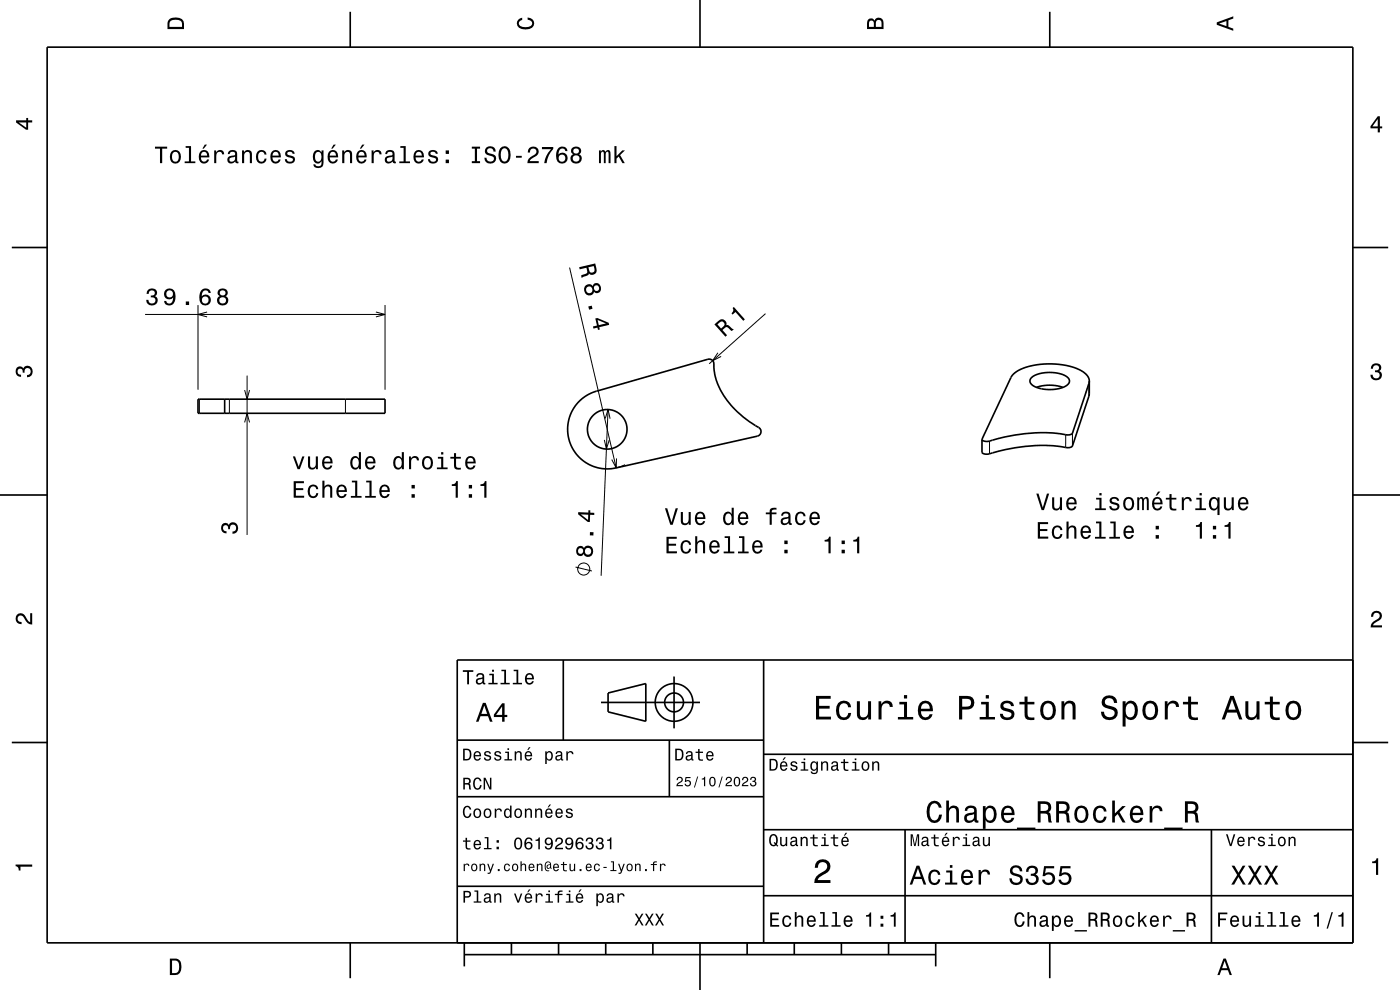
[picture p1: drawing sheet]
<svg xmlns="http://www.w3.org/2000/svg" width="297mm" height="210mm" viewBox="0 0 297 210" stroke-linecap="round" stroke-linejoin="round" font-family="sans-serif">
<g fill="none" stroke="#000" stroke-width=".21">
<path d="M120.8 56.7l9.9 42.5 1.9-.6M30.8 66.7h50.9M42 64.7v18M43.9 66.2l-1.9 .5 1.9 .5M52.4 79.7v33.8M79.7 66.2l2 .5-2 .5M81.7 64.7v18M152.3 74.8l-1.1 1.7 1.8-.9M162.4 66.5l-12 10.7M42.3 84.7v3M48.7 84.7v3M51.9 82.7l.5 2 .5-2"/>
<path d="M51.9 89.6l.5-1.9 .5 1.9M73.3 84.7v3M128.2 93.3l.4 2 .6-1.9M128.4 88.8l.6-1.9 .4 1.9M129 86.9l-1.5 35.2M130.8 97.2l-.1 2-.9-1.7M209.9 93.6v2.7M226.1 92.2v2.7M227.5 91.9v2.7M231 81.3v2.8M122.1 120.3l3.5 .8"/>
<circle cx="123.8" cy="120.7" r="1.28"/>
</g>
<g fill="none" stroke="#000" stroke-width=".35">
<path d="M10 10h277v190h-277zM74.3 2.5v7.5M148.5 0v10M222.7 2.5v7.5M2.5 52.5h7.5M287 52.5h7.5M42 84.7h39.7v3h-39.7zM47.7 84.7v3M122.9 85.1a8.4 8.4 0 0 1 3.6-2.1l23.7-6.8a1 1 0 0 1 1.2 1 13.6 13.6 0 0 0 5 10.1l1.3 1.2 2.6 1.8a1.35 1.35 0 0 1 1 1.8l-.6 .4-30 6.8a8.4 8.4 0 0 1-9.2-4.2 8.4 8.4 0 0 1 1.4-10zM218.8 80.1a7.3 7.3 0 0 1 7.7 0 1.09 1.09 0 0 1 .3 1.1 1.09 1.09 0 0 1-.9 .8 7.7 7.7 0 0 1-7.1-.4l-.3-.8zM219.9 82.2a8.7 8.7 0 0 1 5.6 0M231.1 80.8l-.1 3.1-3.5 10.7a1.39 1.39 0 0 1-1.4 .3 37.7 37.7 0 0 0-16.6 1.4h-.7l-.4-.3-.1-2.8"/>
<path d="M231.1 80.8l-3.6 11.1a1.39 1.39 0 0 1-1.4 .3 37.6 37.6 0 0 0-16.6 1.4l-.9-.1-.3-.3M231.1 80.8a3.5 3.5 0 0 0-2.8-2.7l-2.7-.7-3.2-.2-2.9 .3-2.5 .7a4.5 4.5 0 0 0-2.5 1.9l-6.2 13.1M0 105h10M287 105h10M119.5 140v17M162 140v60M287 140h-190v60M2.5 157.5h7.5M97 157h65M127.5 149h21M129 147l8-2v8l-8-2zM142 157v12"/>
<path d="M143 143.5v11M287 157.5h7.5M97 169h65M162 176h125M162 160h125M192 176v24M257 176v24M97 188h65M162 190h125M74.3 200v7.5M98.5 202.5h100M98.5 200v5"/>
<path d="M108.5 200v2.5M118.5 200v2.5M128.5 200v2.5M138.5 200v2.5M148.5 200v10M158.5 200v2.5M168.5 200v2.5M178.5 200v2.5M188.5 200v2.5M198.5 200v5M222.7 200v7.5"/>
<circle cx="128.8" cy="91.1" r="4.2"/>
<circle cx="143" cy="149" r="2"/>
<circle cx="143" cy="149" r="4"/>
</g>
<g fill="#000">
<path d="M36 4a2.18 2.18 0 0 0-.5 2.2h3.5v-1.2a1.43 1.43 0 0 0-1.7-1.3zM36.3 4.4a2.15 2.15 0 0 1 2.2 .3l.1 1h-2.6v-1z" fill-rule="evenodd"/>
<path d="M109.9 4.2l.9-.4v.4a.7 .7 0 0 0-.7 .5 .7 .7 0 0 0 .3 .8 1.7 1.7 0 0 0 2.5-.5 .9 .9 0 0 0-1-.8v-.5a1.24 1.24 0 0 1 1.4 1.1 1.24 1.24 0 0 1-1 1.4 2.22 2.22 0 0 1-2.5-.7l-.2-.5z" fill-rule="evenodd"/>
<path d="M184.2 4.2l-.3 .7v1.3h3.5v-1.3a.98 .98 0 0 0-.7-1.1 .98 .98 0 0 0-1.2 .6 .84 .84 0 0 0-1.3-.2zM184.5 4.5a.54 .54 0 0 1 .6-.1 .54 .54 0 0 1 .3 .6v.7h-1zM185.9 4.4a.62 .62 0 0 1 .8-.1 .62 .62 0 0 1 .3 .6v.8h-1.2z" fill-rule="evenodd"/>
<path d="M258.1 4.7v.6l3.5 1.2v-.4l-1-.4v-1.4l1-.4v-.4zM258.6 5l1.6-.5v1z" fill-rule="evenodd"/>
<path d="M3.4 25.5v.5l2.1 1.5h.5v-1.5h.8v-.5h-.8v-.5h-.4v.5zM4 26h1.6v1.1z" fill-rule="evenodd"/>
<path d="M32.9 31.1v.4h1v3.1h.5v-3.1h1.1v-.4zM36.3 32.2a1.53 1.53 0 0 0 .9 2.5 1.48 1.48 0 0 0 1.2-1.4 1.48 1.48 0 0 0-1.2-1.5l-.5 .1zM36.7 32.5a.67 .67 0 0 1 .7-.3 .67 .67 0 0 1 .5 .6 1.11 1.11 0 0 1-.7 1.5 1.17 1.17 0 0 1-.5-1.8zM39.4 31v.4h.7v2.8h-.9v.4h2.2v-.4h-.9v-3.2zM43.4 30.7l-.5 .8h.3l.7-.8zM42.5 32.2a1.54 1.54 0 0 0 .8 2.5 1.05 1.05 0 0 0 1.1-.9h-.5l-.2 .4-.4 .1a.76 .76 0 0 1-.7-.9h1.8a1.16 1.16 0 0 0-.5-1.4 1.16 1.16 0 0 0-1.4 .2zM42.8 32.4a.66 .66 0 0 1 .8-.1 .66 .66 0 0 1 .3 .7h-1.3zM45.4 31.9v2.7h.5v-1.5a.66 .66 0 0 1 .3-.8 .66 .66 0 0 1 .9 .2v.2h.5a.89 .89 0 0 0-.7-.9 .89 .89 0 0 0-1.1 .5v-.4zM48.6 32l-.3 .7h.4a.55 .55 0 0 1 .7-.5 .55 .55 0 0 1 .4 .7l-.2 .1a1 1 0 0 0-1.1 .2 1 1 0 0 0-.2 1 .94 .94 0 0 0 1.6 .1l.1 .3h.6v-.3l-.3-.1v-1.6a1.02 1.02 0 0 0-1.7-.6zM48.8 33.6l1.1-.4a.77 .77 0 0 1-.2 .9 .77 .77 0 0 1-.9 .1zM51.3 31.9v2.7h.5v-1.6a.63 .63 0 0 1 .4-.7 .63 .63 0 0 1 .8 .3v2h.4v-1.8a.89 .89 0 0 0-.6-1 .89 .89 0 0 0-1 .5v-.4zM54.6 32.2a1.53 1.53 0 0 0 .8 2.5 1.06 1.06 0 0 0 1.2-1.1h-.5a.67 .67 0 0 1-.6 .7 .67 .67 0 0 1-.7-.6 1.12 1.12 0 0 1 .7-1.5 .6 .6 0 0 1 .6 .6h.4a1.09 1.09 0 0 0-.7-1 1.09 1.09 0 0 0-1.2 .4zM57.7 32.2a1.54 1.54 0 0 0 .7 2.5 1.05 1.05 0 0 0 1.1-.9h-.4l-.2 .4-.4 .1a.76 .76 0 0 1-.7-.9h1.8a1.16 1.16 0 0 0-.5-1.4 1.16 1.16 0 0 0-1.4 .2zM58 32.4a.66 .66 0 0 1 .8-.1 .66 .66 0 0 1 .3 .7h-1.3zM60.7 32a.76 .76 0 0 0-.2 .9 .76 .76 0 0 0 .7 .5l.9 .3a.63 .63 0 0 1-.6 .7 .63 .63 0 0 1-.6-.6h-.5a1.07 1.07 0 0 0 1.2 .9 1.07 1.07 0 0 0 .9-1.2l-.4-.4-1.1-.3a.54 .54 0 0 1 .4-.7 .54 .54 0 0 1 .7 .5h.4a1.03 1.03 0 0 0-.7-.8 1.03 1.03 0 0 0-1.1 .2zM66.7 32.2a1.57 1.57 0 0 0 .7 2.5l.5-.1 .3-.4a.73 .73 0 0 1-.3 1 .73 .73 0 0 1-1-.3h-.4a1.1 1.1 0 0 0 1.2 .8 1.1 1.1 0 0 0 .9-1.2v-2.6h-.4v.4l-.3-.4a.9 .9 0 0 0-1.2 .3zM67 32.5a.63 .63 0 0 1 .7-.3 .63 .63 0 0 1 .4 .6 1.11 1.11 0 0 1-.6 1.5 1.2 1.2 0 0 1-.5-1.8zM70.8 30.7l-.5 .8h.3l.7-.8zM69.8 32.2a1.54 1.54 0 0 0 .8 2.5 1.06 1.06 0 0 0 1.1-.9h-.5l-.2 .4-.4 .1a.76 .76 0 0 1-.6-.9h1.7a1.16 1.16 0 0 0-.5-1.4 1.16 1.16 0 0 0-1.4 .2zM70.1 32.4a.66 .66 0 0 1 .8-.1 .66 .66 0 0 1 .4 .7h-1.3zM72.6 31.9v2.7h.4v-1.6a.63 .63 0 0 1 .4-.7 .63 .63 0 0 1 .8 .3l.1 2h.4v-1.8a.89 .89 0 0 0-.6-1 .89 .89 0 0 0-1.1 .5v-.4zM76.8 30.7l-.5 .8h.3l.7-.8zM75.9 32.2a1.54 1.54 0 0 0 .8 2.5 1.06 1.06 0 0 0 1.1-.9h-.5l-.2 .4-.4 .1a.76 .76 0 0 1-.7-.9h1.8a1.16 1.16 0 0 0-.5-1.4 1.16 1.16 0 0 0-1.4 .2zM76.2 32.4a.66 .66 0 0 1 .8-.1 .66 .66 0 0 1 .3 .7h-1.3zM78.8 31.9v2.7h.5v-1.5a.67 .67 0 0 1 .3-.8 .67 .67 0 0 1 .9 .2v.2h.5a.89 .89 0 0 0-.7-.9 .89 .89 0 0 0-1.1 .5v-.4zM82 32l-.3 .7h.4a.55 .55 0 0 1 .7-.5 .55 .55 0 0 1 .4 .7l-.2 .1a.98 .98 0 0 0-1.2 .3 .98 .98 0 0 0 0 1.2 1.06 1.06 0 0 0 1.5-.2l.1 .3h.6v-.3l-.3-.1v-.2v-1.4a1.02 1.02 0 0 0-1.7-.6zM82.2 33.6l1.1-.4a.77 .77 0 0 1-.2 .9 .77 .77 0 0 1-.9 .1l-.1-.3zM84.9 31v.4h.7v2.8h-.9v.4h2.3v-.4h-.9v-3.2zM88 32.2a1.54 1.54 0 0 0 .8 2.5 1.06 1.06 0 0 0 1.1-.9h-.4l-.3 .4-.3 .1a.76 .76 0 0 1-.7-.9h1.7a1.16 1.16 0 0 0-.4-1.4 1.16 1.16 0 0 0-1.5 .2zM88.4 32.4a.66 .66 0 0 1 .8-.1 .66 .66 0 0 1 .3 .7h-1.3zM91.1 32a.76 .76 0 0 0-.2 .9 .76 .76 0 0 0 .7 .5l.9 .3a.63 .63 0 0 1-.6 .7 .63 .63 0 0 1-.7-.6h-.4a1.07 1.07 0 0 0 1.2 .9 1.07 1.07 0 0 0 .9-1.2l-.4-.4-1.1-.3a.54 .54 0 0 1 .4-.7 .54 .54 0 0 1 .6 .5h.5a1.03 1.03 0 0 0-.7-.8 1.03 1.03 0 0 0-1.1 .2zM94.5 33.9v.7h.7v-.7zM94.5 31.9v.8h.7v-.8zM100.1 31.1v.4h.6v2.7h-.6v.4h1.7v-.4h-.6v-2.7h.6v-.4zM103.2 31.3a.96 .96 0 0 0-.3 1.1 .96 .96 0 0 0 .9 .6 .77 .77 0 0 1 .9 .9 .83 .83 0 0 1-.9 .3 .83 .83 0 0 1-.6-.7h-.5a1.21 1.21 0 0 0 1.5 1.2 1.21 1.21 0 0 0 .8-1.8l-.8-.3a.71 .71 0 0 1-.9-.6 .7 .7 0 0 1 .8-.6 .7 .7 0 0 1 .6 .8h.5a1.17 1.17 0 0 0-.7-1.2 1.17 1.17 0 0 0-1.3 .3zM106.1 31.5a2.53 2.53 0 0 0 .4 3.1 1.21 1.21 0 0 0 1.7-1 1.94 1.94 0 0 0-.9-2.6l-.8 .1zM106.7 31.5l.3-.1a1.7 1.7 0 0 1 .4 2.8l-.4 .1a1.12 1.12 0 0 1-.8-1.4l.1-.6zM109.5 33.1v.4h1.2v-.4zM112.3 31.4l-.3 1h.4a.71 .71 0 0 1 .5-.9 .71 .71 0 0 1 .9 .5 .71 .71 0 0 1-.5 .9 1.8 1.8 0 0 0-1.4 1.7h2.4v-.4h-1.9a2.23 2.23 0 0 1 1.5-1.2 1.13 1.13 0 0 0 .1-1.7 1.13 1.13 0 0 0-1.7 .1zM115 31.2v.4h1.9a5.2 5.2 0 0 0-1.5 3h.6a5.3 5.3 0 0 1 1.4-3v-.4zM118.5 31.4l-.4 .8a1.75 1.75 0 0 0 1.1 2.5 1.15 1.15 0 0 0 1.2-1.6 1.15 1.15 0 0 0-1.9-.3 1.02 1.02 0 0 1 .8-1.3 .59 .59 0 0 1 .6 .6h.5a1.11 1.11 0 0 0-.7-1 1.11 1.11 0 0 0-1.2 .3zM118.4 33.6a.75 .75 0 0 1 1.5 0 .75 .75 0 0 1-1.5 0zM121.4 31.3a.84 .84 0 0 0 .2 1.4 1.11 1.11 0 0 0-.4 1.6 1.11 1.11 0 0 0 1.5 .3 1.03 1.03 0 0 0 .7-.9 1.03 1.03 0 0 0-.6-1 .89 .89 0 0 0 .4-1.1 .89 .89 0 0 0-1-.5zM121.5 33.6a.71 .71 0 0 1 1.4 0 .71 .71 0 0 1-1.4 0zM121.6 32.1a.6 .6 0 0 1 1.2 0 .6 .6 0 0 1-1.2 0zM127.1 31.9v2.7h.4v-1.8l.2-.6h.3l.1 .3v2.1h.4v-2.1l.4-.3 .2 .1v.4v1.9h.4v-1.9a.69 .69 0 0 0-.5-.9l-.6 .4-.1-.3-.4-.1-.4 .4v-.3zM130.3 31v3.6h.5v-.9l.5-.5 .7 1.4h.5l-.9-1.7 1-1h-.6l-1.2 1.2v-2.1z" fill-rule="evenodd"/>
<path d="M292.3 24.7l-1.6 2.1v.4h1.6v.9h.4v-.9h.5v-.4h-.5v-2.1zM292.3 25.2v1.6h-1.1z" fill-rule="evenodd"/>
<path d="M122.9 56.7l.1 .4 1.4-.3a.84 .84 0 0 1-.2 1.3l-.9 .3 .1 .6 1.4-.7 .1-.3a.97 .97 0 0 0 1.2 .2 .97 .97 0 0 0 .4-1.2l-.2-1.1zM124.8 56.7l1.2-.3a1.08 1.08 0 0 1-.1 1.3 .6 .6 0 0 1-.6 .1 .6 .6 0 0 1-.3-.6z" fill-rule="evenodd"/>
<path d="M31.4 61.5l-.3 .8h.5a.62 .62 0 0 1 .3-.7 .62 .62 0 0 1 .8 .2 .62 .62 0 0 1-.2 .9h-.5v.4a.72 .72 0 0 1 .9 .4 .72 .72 0 0 1-.5 .9 .72 .72 0 0 1-.9-.5v-.3h-.5a1.18 1.18 0 0 0 1.5 1.2 1.18 1.18 0 0 0 .6-1.8l-.2-.2a.91 .91 0 0 0 .4-1.1 .91 .91 0 0 0-1.1-.5zM35.1 61.5a1.15 1.15 0 0 0 0 1.7 1.15 1.15 0 0 0 1.6-.1 1.02 1.02 0 0 1-.8 1.3 .56 .56 0 0 1-.6-.6h-.5a1.18 1.18 0 0 0 1.3 1 1.18 1.18 0 0 0 1.1-1.1 1.77 1.77 0 0 0-1.2-2.5zM35.3 62.3a.75 .75 0 0 1 1.5 0 .75 .75 0 0 1-1.5 0zM39.4 64v.7h.7v-.7zM42.8 61.5a2.4 2.4 0 0 0 .2 3.2 1.16 1.16 0 0 0 1.5-.3 1.16 1.16 0 0 0-.2-1.6 1.16 1.16 0 0 0-1.5 .1 1.02 1.02 0 0 1 .8-1.3 .58 .58 0 0 1 .6 .5h.5a1.12 1.12 0 0 0-.7-.9 1.12 1.12 0 0 0-1.2 .3zM42.8 63.7a.75 .75 0 0 1 1.5 0 .75 .75 0 0 1-1.5 0zM46.4 61.4a.83 .83 0 0 0 .2 1.4 1.11 1.11 0 0 0-.4 1.6 1.11 1.11 0 0 0 1.5 .3 1.03 1.03 0 0 0 .7-.9 1.03 1.03 0 0 0-.5-1 .89 .89 0 0 0 .4-1.1 .89 .89 0 0 0-1.1-.5zM46.5 63.7a.71 .71 0 0 1 1.4 0 .71 .71 0 0 1-1.4 0zM46.6 62.2a.6 .6 0 0 1 1.2 0 .6 .6 0 0 1-1.2 0z" fill-rule="evenodd"/>
<path d="M124.3 60.5a1.2 1.2 0 0 0-.2 1.7 1.2 1.2 0 0 0 1.7 .2l.2-.5a.89 .89 0 0 0 1.2 .1 .89 .89 0 0 0 .3-1.1 .89 .89 0 0 0-.8-.9 .89 .89 0 0 0-1 .7 .95 .95 0 0 0-1.4-.2zM124.3 61.5a.71 .71 0 0 1 1.4 0 .71 .71 0 0 1-1.4 0zM125.9 61.1a.6 .6 0 0 1 1.2 0 .6 .6 0 0 1-1.2 0zM124.8 65l.2 .7 .7-.2-.2-.7zM126.3 67.6l.3 1.5-.8 .2 .1 .4 .8-.2 .2 .5 .4-.1-.2-.5 2.1-.5-.1-.4-2.4-1zM126.8 67.9l1.8 .7-1.6 .4z" fill-rule="evenodd"/>
<path d="M151.6 68.8l2.3 2.6 .3-.3-.9-1.1a.84 .84 0 0 1 1.2-.4l.7 .6 .4-.3-1.2-1-.3 .1a.97 .97 0 0 0-.5-1.1 .97 .97 0 0 0-1.2 .1zM152.2 68.8a1.08 1.08 0 0 1 1.1-.6 .6 .6 0 0 1 .4 .6 .6 .6 0 0 1-.3 .5l-.4 .4z" fill-rule="evenodd"/>
<path d="M155.4 65.3l.3-.2 2.3 2.6-.3 .4-1.7-1.9-.6 .5-.2-.2a.77 .77 0 0 0 .2-1.2z" fill-rule="evenodd"/>
<path d="M291.1 77.4a1.08 1.08 0 0 1 1.4-.2 1.08 1.08 0 0 1 .4 1.2l-.3 .3a1.06 1.06 0 0 1 .5 1.3 1.06 1.06 0 0 1-1.2 .7 1.1 1.1 0 0 1-1.2-1.2h.5a.71 .71 0 0 0 1 .8 .71 .71 0 0 0 .1-1.3h-.6v-.4a.61 .61 0 0 0 .8-.3 .61 .61 0 0 0-.2-.8 .61 .61 0 0 0-.9 .2l-.1 .5h-.5z" fill-rule="evenodd"/>
<path d="M3.6 78a.86 .86 0 0 1 1.4 .2 1.06 1.06 0 0 1 1.2-.6 1.06 1.06 0 0 1 .7 1.2 1.1 1.1 0 0 1-1.2 1.2v-.4a.71 .71 0 0 0 .8-1 .71 .71 0 0 0-1.3-.1v.6h-.4a.61 .61 0 0 0-.3-.8 .61 .61 0 0 0-.8 .2 .61 .61 0 0 0 .2 .8l.6 .2v.4a1.15 1.15 0 0 1-1.2-.6 1.15 1.15 0 0 1 .3-1.3z" fill-rule="evenodd"/>
<path d="M62.1 96.8l1 2.7h.5l1-2.7h-.5l-.7 2.2-.8-2.2zM65.3 96.8v1.8a.89 .89 0 0 0 .7 1 .89 .89 0 0 0 1-.5v.4h.4v-2.7h-.4v1.6a.65 .65 0 0 1-.4 .8 .65 .65 0 0 1-.8-.3v-2.1zM68.6 97.1a1.54 1.54 0 0 0 .8 2.5 1.06 1.06 0 0 0 1.1-.8h-.4l-.3 .3-.3 .1a.76 .76 0 0 1-.7-.9h1.8a1.17 1.17 0 0 0-.5-1.4 1.17 1.17 0 0 0-1.5 .2zM69 97.3a.66 .66 0 0 1 .8-.1 .66 .66 0 0 1 .3 .7h-1.3zM74.6 97.1a1.57 1.57 0 0 0 .7 2.5l.5-.1 .3-.4v.4h.5v-3.6h-.5v1.3a.89 .89 0 0 0-1.5-.1zM74.9 97.4a.62 .62 0 0 1 .7-.3 .62 .62 0 0 1 .5 .6 1.11 1.11 0 0 1-.7 1.5 1.19 1.19 0 0 1-.5-1.8zM77.7 97.1a1.54 1.54 0 0 0 .8 2.5 1.05 1.05 0 0 0 1.1-.8h-.4l-.2 .3-.4 .1a.75 .75 0 0 1-.7-.9h1.8a1.16 1.16 0 0 0-.5-1.4 1.16 1.16 0 0 0-1.5 .2zM78.1 97.3a.66 .66 0 0 1 .8-.1 .66 .66 0 0 1 .3 .7h-1.3zM83.7 97.1a1.57 1.57 0 0 0 .8 2.5l.4-.1 .3-.4v.4h.5v-3.6h-.5v1.3a.89 .89 0 0 0-1.5-.1zM84 97.4a.62 .62 0 0 1 .7-.3 .62 .62 0 0 1 .5 .6 1.11 1.11 0 0 1-.7 1.5 1.19 1.19 0 0 1-.5-1.8zM86.8 96.8v2.7h.4v-1.5a.66 .66 0 0 1 .4-.8 .66 .66 0 0 1 .8 .2v.3h.5a.89 .89 0 0 0-.7-1 .89 .89 0 0 0-1 .6v-.5zM89.8 97.1a1.53 1.53 0 0 0 .9 2.5 1.48 1.48 0 0 0 1.2-1.4 1.48 1.48 0 0 0-1.2-1.5l-.5 .1zM90.2 97.4a.67 .67 0 0 1 .7-.3 .67 .67 0 0 1 .5 .6 1.11 1.11 0 0 1-.7 1.5 1.17 1.17 0 0 1-.5-1.8zM92.9 96.9v.4h.7v1.9h-.9v.3h2.3v-.3h-1v-2.3zM93.6 95.9v.5h.5v-.5zM96.3 96.1v.8h-.8v.4h.8v1.8a1.05 1.05 0 0 0 1.5 .5v-.4a.68 .68 0 0 1-1-.3v-1.6h1v-.4h-1v-.8zM99 97.1a1.54 1.54 0 0 0 .8 2.5 1.06 1.06 0 0 0 1.1-.8h-.5l-.2 .3-.4 .1a.76 .76 0 0 1-.7-.9h1.8a1.17 1.17 0 0 0-.5-1.4 1.17 1.17 0 0 0-1.4 .2zM99.3 97.3a.66 .66 0 0 1 .8-.1 .66 .66 0 0 1 .4 .7h-1.4z" fill-rule="evenodd"/>
<path d="M47.1 111.2a.86 .86 0 0 1 1.4 .2 1.06 1.06 0 0 1 1.3-.6 1.06 1.06 0 0 1 .7 1.2 1.1 1.1 0 0 1-1.2 1.2v-.4a.71 .71 0 0 0 .8-1 .71 .71 0 0 0-1.3-.1v.6h-.4a.61 .61 0 0 0-.3-.8 .61 .61 0 0 0-.8 .2 .61 .61 0 0 0 .2 .8l.6 .2v.4a1.15 1.15 0 0 1-1.2-.6 1.15 1.15 0 0 1 .2-1.3z" fill-rule="evenodd"/>
<path d="M62.3 102.1v3.5h2.2v-.4h-1.7v-1.2h1.5v-.5h-1.5v-1h1.7v-.4zM65.6 103.2a1.53 1.53 0 0 0 .8 2.5 1.05 1.05 0 0 0 1.1-1.1h-.4a.67 .67 0 0 1-.6 .7 .67 .67 0 0 1-.7-.6 1.12 1.12 0 0 1 .6-1.5 .6 .6 0 0 1 .7 .6h.4a1.09 1.09 0 0 0-.7-1 1.09 1.09 0 0 0-1.2 .4zM68.4 102v3.6h.4v-1.6a.63 .63 0 0 1 .4-.8 .63 .63 0 0 1 .8 .4l.1 2h.4v-1.8a.88 .88 0 0 0-.6-1 .88 .88 0 0 0-1.1 .5v-1.3zM71.7 103.2a1.54 1.54 0 0 0 .8 2.5 1.06 1.06 0 0 0 1-.9h-.4l-.2 .4-.4 .1a.75 .75 0 0 1-.7-.9h1.8a1.16 1.16 0 0 0-.5-1.4 1.16 1.16 0 0 0-1.4 .2zM72 103.4a.66 .66 0 0 1 .8-.2 .66 .66 0 0 1 .3 .8h-1.3zM74.6 102v.3h.7v2.9h-.9v.4h2.3v-.4h-.9v-3.2zM77.7 102v.3h.7v2.9h-.9v.4h2.2v-.4h-.9v-3.2zM80.8 103.2a1.54 1.54 0 0 0 .8 2.5 1.06 1.06 0 0 0 1.1-.9h-.5l-.2 .4-.4 .1a.75 .75 0 0 1-.7-.9h1.8a1.17 1.17 0 0 0-.5-1.4 1.17 1.17 0 0 0-1.4 .2zM81.1 103.4a.66 .66 0 0 1 .8-.2 .66 .66 0 0 1 .3 .8h-1.3zM87.3 104.8v.8h.7v-.8zM87.3 102.9v.7h.7v-.7z" fill-rule="evenodd"/>
<path d="M95.8 102.7v.4h.9v2.5h.4v-3.5h-.3a.77 .77 0 0 1-1 .6zM99.4 104.8v.8h.7v-.8zM99.4 102.9v.7h.7v-.7zM101.9 102.7v.4h.8v2.5h.5v-3.5h-.3a.77 .77 0 0 1-1 .6z" fill-rule="evenodd"/>
<path d="M122.5 116.1a1.05 1.05 0 0 0-.3 1.3 1.05 1.05 0 0 0 1.3 .5l.3-.4a1.11 1.11 0 0 0 1.6 .5 1.11 1.11 0 0 0 .4-1.5 1.03 1.03 0 0 0-.9-.8 1.03 1.03 0 0 0-1 .6l-.1-.2a.85 .85 0 0 0-1.3 0zM124.1 117a.71 .71 0 0 1 1.4 0 .71 .71 0 0 1-1.4 0zM122.6 116.9a.6 .6 0 0 1 1.2 0 .6 .6 0 0 1-1.2 0zM125.2 112.9l-.1 .7h.8v-.7zM122.7 108.6l-.1 .5 2.1 1.6h.4l.1-1.5h.9v-.4l-.9-.1v-.5h-.4v.5zM123.2 109.1l1.6 .1-.1 1.1z" fill-rule="evenodd"/>
<path d="M141.4 113.9v3.5h2.2v-.5h-1.7v-1.1h1.5v-.5h-1.5v-1h1.7v-.4zM144.7 114.9a1.53 1.53 0 0 0 .8 2.6 1.05 1.05 0 0 0 1.1-1.1h-.4a.67 .67 0 0 1-.6 .7 .67 .67 0 0 1-.7-.6 1.11 1.11 0 0 1 .6-1.5 .6 .6 0 0 1 .7 .6h.4a1.09 1.09 0 0 0-.8-1 1.09 1.09 0 0 0-1.1 .3zM147.5 113.7v3.7h.4v-1.6a.64 .64 0 0 1 .4-.8 .64 .64 0 0 1 .8 .4v2h.5v-1.8a.88 .88 0 0 0-.6-1 .88 .88 0 0 0-1.1 .5v-1.4zM150.7 114.9a1.54 1.54 0 0 0 .8 2.6 1.05 1.05 0 0 0 1.1-.9h-.4l-.2 .3-.4 .2a.76 .76 0 0 1-.7-1h1.8a1.16 1.16 0 0 0-.5-1.3 1.16 1.16 0 0 0-1.5 .1zM151.1 115.2a.66 .66 0 0 1 .8-.2 .66 .66 0 0 1 .3 .8h-1.3zM153.7 113.7v.4h.7v2.9h-.9v.4h2.3v-.4h-.9v-3.3zM156.8 113.7v.4h.7v2.9h-.9v.4h2.2v-.4h-.9v-3.3zM159.9 114.9a1.54 1.54 0 0 0 .8 2.6 1.06 1.06 0 0 0 1-.9h-.4l-.2 .3-.4 .2a.76 .76 0 0 1-.7-1h1.8a1.16 1.16 0 0 0-.5-1.3 1.16 1.16 0 0 0-1.4 .1zM160.2 115.2a.66 .66 0 0 1 .8-.2 .66 .66 0 0 1 .3 .8h-1.3zM166.4 116.6v.8h.7v-.8zM166.4 114.7v.7h.7v-.7z" fill-rule="evenodd"/>
<path d="M141.1 107.8l1.1 3.5h.5l1.1-3.5h-.5l-.8 3-1-3zM144.4 108.6v1.8a.89 .89 0 0 0 .6 1 .89 .89 0 0 0 1.1-.5v.4h.4v-2.7h-.4v1.6a.65 .65 0 0 1-.4 .7 .65 .65 0 0 1-.8-.3v-2zM147.7 108.9a1.54 1.54 0 0 0 .8 2.5 1.06 1.06 0 0 0 1.1-.9h-.4l-.3 .4-.3 .1a.76 .76 0 0 1-.7-.9h1.7a1.16 1.16 0 0 0-.4-1.4 1.16 1.16 0 0 0-1.5 .2zM148.1 109.1a.66 .66 0 0 1 .8-.1 .66 .66 0 0 1 .3 .7h-1.3zM153.7 108.9a1.58 1.58 0 0 0 .7 2.5l.5-.1 .3-.4v.4h.5v-3.6h-.5v1.3a.89 .89 0 0 0-1.5-.1zM154 109.2a.62 .62 0 0 1 .7-.3 .62 .62 0 0 1 .5 .6 1.12 1.12 0 0 1-.7 1.5 1.19 1.19 0 0 1-.5-1.8zM156.8 108.9a1.54 1.54 0 0 0 .8 2.5 1.06 1.06 0 0 0 1.1-.9h-.4l-.3 .4-.3 .1a.76 .76 0 0 1-.7-.9h1.7a1.16 1.16 0 0 0-.4-1.4 1.16 1.16 0 0 0-1.5 .2zM157.2 109.1a.66 .66 0 0 1 .8-.1 .66 .66 0 0 1 .3 .7h-1.3zM162.5 108.7v.4h.8v2.2h.4v-2.2h1v-.4h-1l.1-.4 .3-.2h.6v-.4a1.03 1.03 0 0 0-1.4 .8v.2zM166 108.8l-.3 .6h.4a.55 .55 0 0 1 .7-.5 .55 .55 0 0 1 .4 .7l-.2 .1a.98 .98 0 0 0-1.2 .3 .98 .98 0 0 0 0 1.2 1.06 1.06 0 0 0 1.5-.2l.1 .3h.6v-.3l-.3-.1v-1.6a1.02 1.02 0 0 0-1.7-.5zM166.2 110.3l1.1-.4a.77 .77 0 0 1-.2 .9 .77 .77 0 0 1-.9 .1l-.1-.3zM169 108.9a1.53 1.53 0 0 0 .8 2.5 1.06 1.06 0 0 0 1.1-1h-.4a.67 .67 0 0 1-.7 .6 .67 .67 0 0 1-.7-.6 1.11 1.11 0 0 1 .7-1.5 .59 .59 0 0 1 .7 .6h.4a1.09 1.09 0 0 0-.8-1 1.09 1.09 0 0 0-1.1 .4zM172 108.9a1.54 1.54 0 0 0 .8 2.5 1.06 1.06 0 0 0 1.1-.9h-.5l-.2 .4-.3 .1a.76 .76 0 0 1-.7-.9h1.7a1.16 1.16 0 0 0-.5-1.4 1.16 1.16 0 0 0-1.4 .2zM172.3 109.1a.66 .66 0 0 1 .8-.1 .66 .66 0 0 1 .4 .7h-1.3z" fill-rule="evenodd"/>
<path d="M174.9 114.5v.4h.9v2.5h.4v-3.6h-.3a.77 .77 0 0 1-1 .7zM178.5 116.6v.8h.7v-.8zM178.5 114.7v.7h.7v-.7zM181 114.5v.4h.8v2.5h.5v-3.6h-.4a.77 .77 0 0 1-.9 .7z" fill-rule="evenodd"/>
<path d="M220.2 110.8v3.5h2.2v-.5h-1.8v-1.2h1.6v-.4h-1.6v-1h1.7v-.4zM223.4 111.8a1.53 1.53 0 0 0 .9 2.5 1.05 1.05 0 0 0 1.1-1h-.4a.67 .67 0 0 1-.7 .7 .67 .67 0 0 1-.7-.6 1.12 1.12 0 0 1 .7-1.6 .6 .6 0 0 1 .6 .6h.5a1.09 1.09 0 0 0-.8-.9 1.09 1.09 0 0 0-1.2 .3zM226.3 110.6v3.7h.4v-1.6a.63 .63 0 0 1 .4-.8 .63 .63 0 0 1 .8 .4v2h.5v-1.8a.88 .88 0 0 0-.6-1 .88 .88 0 0 0-1.1 .4v-1.3zM229.5 111.8a1.54 1.54 0 0 0 .8 2.5 1.06 1.06 0 0 0 1.1-.8h-.4l-.3 .3-.3 .2a.76 .76 0 0 1-.7-1h1.8a1.17 1.17 0 0 0-.5-1.3 1.17 1.17 0 0 0-1.5 .1zM229.9 112a.66 .66 0 0 1 .8-.1 .66 .66 0 0 1 .3 .8h-1.3zM232.5 110.6v.4h.7v2.9h-.9v.4h2.3v-.4h-1v-3.3zM235.5 110.6v.4h.7v2.9h-.9v.4h2.3v-.4h-.9v-3.3zM238.6 111.8a1.54 1.54 0 0 0 .8 2.5 1.06 1.06 0 0 0 1.1-.8h-.4l-.2 .3-.4 .2a.76 .76 0 0 1-.7-1h1.8a1.16 1.16 0 0 0-.5-1.3 1.16 1.16 0 0 0-1.5 .1zM239 112a.66 .66 0 0 1 .8-.1 .66 .66 0 0 1 .3 .8h-1.3zM245.2 113.5v.8h.7v-.8zM245.2 111.5v.8h.7v-.8z" fill-rule="evenodd"/>
<path d="M219.8 104.7l1.2 3.5h.5l1.1-3.5h-.5l-.9 3-.9-3zM223.2 105.5v1.8a.89 .89 0 0 0 .6 1 .89 .89 0 0 0 1.1-.5v.4h.4v-2.7h-.4v1.6a.65 .65 0 0 1-.4 .7 .65 .65 0 0 1-.8-.3l-.1-2zM226.5 105.8a1.54 1.54 0 0 0 .8 2.5 1.06 1.06 0 0 0 1.1-.9h-.5l-.2 .4-.4 .1a.76 .76 0 0 1-.7-.9h1.8a1.16 1.16 0 0 0-.5-1.4 1.16 1.16 0 0 0-1.4 .2zM226.8 106a.66 .66 0 0 1 .8-.1 .66 .66 0 0 1 .4 .7h-1.4zM232.5 105.6v.4h.7v1.8h-.9v.4h2.3v-.4h-.9v-2.2zM233.2 104.6v.5h.5v-.5zM235.6 105.6a.76 .76 0 0 0-.2 .9 .76 .76 0 0 0 .7 .5l.9 .3a.63 .63 0 0 1-.6 .7 .63 .63 0 0 1-.6-.6h-.5a1.07 1.07 0 0 0 1.2 .9 1.07 1.07 0 0 0 .9-1.2l-.4-.4-1.1-.3a.54 .54 0 0 1 .5-.7 .54 .54 0 0 1 .6 .5h.4a1.03 1.03 0 0 0-.7-.8 1.03 1.03 0 0 0-1.1 .2zM238.6 105.8a1.53 1.53 0 0 0 .8 2.5 1.48 1.48 0 0 0 1.2-1.4 1.48 1.48 0 0 0-1.2-1.5l-.5 .1zM238.9 106.1a.67 .67 0 0 1 .7-.3 .67 .67 0 0 1 .5 .6 1.11 1.11 0 0 1-.7 1.5 1.17 1.17 0 0 1-.5-1.8zM241.3 105.5v2.7h.4v-1.8l.2-.6h.3l.1 .3v2.1h.4v-2.1l.3-.3 .2 .1 .1 .4v1.9h.4v-1.9a.7 .7 0 0 0-.5-.9l-.6 .4-.2-.3-.3-.1-.5 .4v-.3zM245.7 104.3l-.5 .8h.3l.7-.8zM244.7 105.8a1.54 1.54 0 0 0 .8 2.5 1.06 1.06 0 0 0 1.1-.9h-.5l-.2 .4-.3 .1a.76 .76 0 0 1-.7-.9h1.7a1.17 1.17 0 0 0-.5-1.4 1.17 1.17 0 0 0-1.4 .2zM245 106a.66 .66 0 0 1 .8-.1 .66 .66 0 0 1 .4 .7h-1.3zM248.1 104.8v.8h-.8v.4h.8v1.8a1.05 1.05 0 0 0 1.5 .5v-.4a.68 .68 0 0 1-1-.4l-.1-1.5h1.1v-.4h-1.1v-.8zM250.7 105.5v2.7h.4v-1.5a.66 .66 0 0 1 .4-.8 .66 .66 0 0 1 .8 .2l.1 .2h.4a.89 .89 0 0 0-.7-.9 .89 .89 0 0 0-1 .5v-.4zM253.8 105.6v.4h.7v1.8h-.9v.4h2.2v-.4h-.9v-2.2zM254.5 104.6v.5h.4v-.5zM256.7 105.8a1.57 1.57 0 0 0 .8 2.5l.4-.1 .4-.4v1.5h.4v-3.8h-.4v.4l-.2-.2a.87 .87 0 0 0-1.4 .1zM257.1 106.1a.62 .62 0 0 1 .7-.3 .62 .62 0 0 1 .4 .6 1.12 1.12 0 0 1-.6 1.5 1.19 1.19 0 0 1-.5-1.8zM259.6 105.5v1.8a.89 .89 0 0 0 .6 1 .89 .89 0 0 0 1.1-.5v.4h.4v-2.7h-.4v1.6a.64 .64 0 0 1-.4 .7 .64 .64 0 0 1-.8-.3v-2zM262.9 105.8a1.54 1.54 0 0 0 .8 2.5 1.05 1.05 0 0 0 1.1-.9h-.4l-.3 .4-.3 .1a.76 .76 0 0 1-.7-.9h1.7a1.16 1.16 0 0 0-.4-1.4 1.16 1.16 0 0 0-1.5 .2zM263.3 106a.66 .66 0 0 1 .8-.1 .66 .66 0 0 1 .3 .7h-1.3z" fill-rule="evenodd"/>
<path d="M253.7 111.4v.4h.8v2.5h.5v-3.6h-.4a.77 .77 0 0 1-.9 .7zM257.3 113.5v.8h.7v-.8zM257.3 111.5v.8h.7v-.8zM259.8 111.4v.4h.8v2.5h.5v-3.6h-.4a.77 .77 0 0 1-.9 .7z" fill-rule="evenodd"/>
<path d="M3.6 130.4a1.22 1.22 0 0 1 2 .7l.4 .6 .4 .3v-1.9h.4v2.4a1.8 1.8 0 0 1-1.7-1.4 .71 .71 0 0 0-.9-.5 .71 .71 0 0 0-.5 .8 .71 .71 0 0 0 .9 .5v.5a1.18 1.18 0 0 1-1.2-.7 1.18 1.18 0 0 1 .2-1.3z" fill-rule="evenodd"/>
<path d="M291.2 129.9a1.18 1.18 0 0 1 1.9 .3 1.18 1.18 0 0 1-1 1.7l-.5 .3-.3 .5h1.9v.4h-2.4a1.8 1.8 0 0 1 1.4-1.8 .71 .71 0 0 0 .5-.8 .71 .71 0 0 0-.9-.5 .71 .71 0 0 0-.5 .8h-.4z" fill-rule="evenodd"/>
<path d="M98.2 158.8v2.5h.9a1.37 1.37 0 0 0 .7-2.2 1.56 1.56 0 0 0-1.6-.3zM98.6 159.1a.98 .98 0 0 1 1.1 .7 .98 .98 0 0 1-.6 1.2h-.5zM100.7 159.6a1.04 1.04 0 0 0-.2 1.2 1.04 1.04 0 0 0 1 .5l.5-.5h-.3l-.4 .3a.54 .54 0 0 1-.5-.7h1.3a.83 .83 0 0 0-.4-.9 .83 .83 0 0 0-1 .1zM100.9 159.7l.2-.1a.47 .47 0 0 1 .5 .1 .47 .47 0 0 1 .1 .5h-.9zM102.9 159.5l-.2 .1a.69 .69 0 0 0 .9 .9l.2 .1a.43 .43 0 0 1-.4 .5 .43 .43 0 0 1-.4-.4h-.3a.74 .74 0 0 0 .9 .7 .74 .74 0 0 0 .5-1l-1-.4a.38 .38 0 0 1 .3-.5 .38 .38 0 0 1 .4 .4h.3a.78 .78 0 0 0-1.2-.4zM105.1 159.5l-.2 .1a.69 .69 0 0 0 .9 .9l.2 .1a.43 .43 0 0 1-.4 .5 .43 .43 0 0 1-.5-.4h-.3a.74 .74 0 0 0 .9 .7 .74 .74 0 0 0 .5-1l-.9-.4a.38 .38 0 0 1 .3-.5 .38 .38 0 0 1 .4 .4h.3a.77 .77 0 0 0-1.2-.4zM107.2 159.4v.3h.5v1.3h-.7v.3h1.6v-.3h-.6v-1.6zM107.7 158.7v.4h.3v-.4zM109.2 159.4v1.9h.3v-1.1a.45 .45 0 0 1 .4-.6 .45 .45 0 0 1 .5 .5v1.2h.3v-1.3a.63 .63 0 0 0-.5-.7 .63 .63 0 0 0-.7 .4v-.3zM112.2 158.5l-.4 .6h.3l.5-.6zM111.5 159.6a1.04 1.04 0 0 0-.2 1.2 1.04 1.04 0 0 0 1.1 .5l.5-.5h-.3l-.5 .3a.54 .54 0 0 1-.5-.7h1.3a.83 .83 0 0 0-.4-.9 .83 .83 0 0 0-1 .1zM111.8 159.7l.1-.1a.48 .48 0 0 1 .5 .1 .48 .48 0 0 1 .2 .5h-1zM115.7 159.4v2.7h.3v-1.1a.66 .66 0 0 0 .7 .4 .66 .66 0 0 0 .5-.6 .91 .91 0 0 0 0-1.1 .91 .91 0 0 0-1-.3l-.2 .3v-.3zM116.1 159.8a.45 .45 0 0 1 .5-.2 .45 .45 0 0 1 .3 .4 .65 .65 0 0 1 .1 .8 .65 .65 0 0 1-.7 .2 .98 .98 0 0 1-.2-1.2zM118.1 159.5l-.2 .4h.3a.39 .39 0 0 1 .4-.3 .39 .39 0 0 1 .3 .5h-.1a.65 .65 0 0 0-1 .4 .65 .65 0 0 0 .6 .9l.6-.3 .1 .2h.4v-.2l-.2-.1v-1.1a.72 .72 0 0 0-.5-.6 .72 .72 0 0 0-.7 .2zM118.2 160.6l.8-.3a.55 .55 0 0 1-.2 .7 .55 .55 0 0 1-.6 0zM120.1 159.4v1.9h.4v-1.1a.47 .47 0 0 1 .2-.6 .47 .47 0 0 1 .6 .2v.2h.4a.64 .64 0 0 0-.5-.7 .64 .64 0 0 0-.8 .4v-.3z" fill-rule="evenodd"/>
<path d="M98.2 142.2v.3h.9v2.7h.4v-2.7h.9v-.3zM101.3 143l-.3 .5h.4a.47 .47 0 0 1 .5-.4 .47 .47 0 0 1 .4 .6l-.2 .1a.84 .84 0 0 0-1 .2 .84 .84 0 0 0 0 1.1 .9 .9 0 0 0 1.3-.2l.1 .2 .5 .1v-.3l-.3-.1v-1.3a.87 .87 0 0 0-.6-.7 .87 .87 0 0 0-.8 .2zM101.4 144.3l.9-.3a.66 .66 0 0 1-.1 .7 .66 .66 0 0 1-.8 .1zM103.8 142.9v.3h.6v1.6h-.8v.4h2v-.4h-.8v-1.9zM104.4 142.1v.4h.4v-.4zM106.4 142.1v.3h.6v2.4h-.8v.4h1.9v-.4h-.7v-2.7zM109 142.1v.3h.6v2.4h-.8v.4h1.9v-.4h-.7v-2.7zM111.6 143.1a1.32 1.32 0 0 0 .7 2.1 .9 .9 0 0 0 .9-.7h-.3l-.2 .3-.4 .1a.65 .65 0 0 1-.6-.8h1.6a1 1 0 0 0-.4-1.2 1 1 0 0 0-1.3 .2zM111.9 143.3a.57 .57 0 0 1 .7-.1 .57 .57 0 0 1 .3 .6h-1.2z" fill-rule="evenodd"/>
<path d="M102.4 149.1l-1.4 4h.5l.4-1.2h1.6l.4 1.2h.6l-1.5-4zM102.7 149.7l.7 1.7h-1.3zM106.5 149.2l-1.7 2.4v.5h1.7v1h.5v-1h.6v-.5h-.6v-2.4zM106.5 149.9v1.7h-1.3z" fill-rule="evenodd"/>
<path d="M143.2 158.8v2.5h.9a1.37 1.37 0 0 0 .7-2.2 1.56 1.56 0 0 0-1.6-.3zM143.6 159.1a.98 .98 0 0 1 1.1 .7 .98 .98 0 0 1-.6 1.2h-.5zM145.7 159.5l-.2 .4h.3a.39 .39 0 0 1 .5-.3 .39 .39 0 0 1 .3 .5h-.2a.65 .65 0 0 0-.9 .4 .65 .65 0 0 0 .5 .9l.7-.3v.2h.4v-.2l-.1-.1-.1-1.1a.73 .73 0 0 0-.4-.6 .73 .73 0 0 0-.8 .2zM145.8 160.6l.8-.3a.55 .55 0 0 1-.1 .7 .55 .55 0 0 1-.7 0zM148.1 158.9v.5h-.5v.3h.5v1.3a.75 .75 0 0 0 1 .4v-.3a.48 .48 0 0 1-.7-.3v-1.1h.7v-.3h-.7v-.5zM150 159.6a1.04 1.04 0 0 0-.2 1.2 1.04 1.04 0 0 0 1.1 .5l.5-.5h-.4l-.4 .3a.54 .54 0 0 1-.5-.7h1.3a.83 .83 0 0 0-.4-.9 .83 .83 0 0 0-1 .1zM150.3 159.7l.1-.1a.48 .48 0 0 1 .5 .1 .48 .48 0 0 1 .2 .5h-1z" fill-rule="evenodd"/>
<path d="M173.1 147.6v5h3.2v-.6h-2.5v-1.7h2.2v-.6h-2.2v-1.5h2.4v-.6zM177.8 149.2a2.59 2.59 0 0 0 .5 3.4 1.58 1.58 0 0 0 2.3-1.4h-.6a.95 .95 0 0 1-.9 1 .95 .95 0 0 1-1-.9 1.59 1.59 0 0 1 .9-2.1 .85 .85 0 0 1 .9 .8h.7a1.56 1.56 0 0 0-1.1-1.3 1.56 1.56 0 0 0-1.7 .5zM181.8 148.8v2.5a1.27 1.27 0 0 0 .9 1.4 1.27 1.27 0 0 0 1.5-.7v.6h.6v-3.8h-.6v2.2a.92 .92 0 0 1-.6 1.1 .92 .92 0 0 1-1.2-.4v-2.9zM186.4 148.8v3.8h.6v-2.2a.95 .95 0 0 1 .5-1.1 .95 .95 0 0 1 1.2 .3l.1 .4h.6a1.28 1.28 0 0 0-1-1.4 1.28 1.28 0 0 0-1.4 .8v-.6zM190.8 148.9v.5h1v2.7h-1.3v.5h3.2v-.5h-1.3v-3.2zM191.8 147.4v.8h.6v-.8zM195.1 149.2a2.62 2.62 0 0 0 .5 3.4 1.57 1.57 0 0 0 2.2-1.1h-.6l-.3 .5-.5 .2a1.08 1.08 0 0 1-1-1.3h2.5a1.66 1.66 0 0 0-.7-2 1.66 1.66 0 0 0-2.1 .3zM195.6 149.5a.94 .94 0 0 1 1.2-.2 .94 .94 0 0 1 .5 1h-1.9zM203.5 147.6v5h.6v-2.1h.8a1.47 1.47 0 0 0 1.8-1.2 1.47 1.47 0 0 0-1.5-1.7zM204.1 148.2a1.6 1.6 0 0 1 1.8 .5 .86 .86 0 0 1 0 .9 .86 .86 0 0 1-.9 .3h-.9zM208.1 148.9v.5h1v2.7h-1.3v.5h3.3v-.5h-1.3v-3.2zM209.1 147.4v.8h.7v-.8zM212.6 148.9a1.08 1.08 0 0 0-.3 1.2 1.08 1.08 0 0 0 1 .7l1.1 .4a.57 .57 0 0 1 .2 .6 .57 .57 0 0 1-.5 .4 .96 .96 0 0 1-1.4-.8h-.6a1.6 1.6 0 0 0 1.3 1.4 1.6 1.6 0 0 0 1.7-.8 1.13 1.13 0 0 0-1-1.6l-1.1-.3-.2-.4a.87 .87 0 0 1 .9-.5 .87 .87 0 0 1 .8 .6h.6a1.41 1.41 0 0 0-2.1-1.1zM217.4 147.8v1.1h-1.1v.5h1.1v2.6l.2 .4 .4 .3h1.4v-.5a.97 .97 0 0 1-1.4-.5v-2.3h1.4v-.5h-1.4v-1.1zM221.1 149.2a2.56 2.56 0 0 0 .5 3.4 1.72 1.72 0 0 0 1.8-.2 1.72 1.72 0 0 0 .6-1.7 1.7 1.7 0 0 0-.9-1.9 1.7 1.7 0 0 0-2 .4zM221.6 149.6a.96 .96 0 0 1 1-.4 .96 .96 0 0 1 .7 .8 1.59 1.59 0 0 1-1 2.2 1.19 1.19 0 0 1-1-1.5zM225.2 148.8v3.8h.6v-2.2a.97 .97 0 0 1 .5-1.1 .97 .97 0 0 1 1.1 .2l.1 .7v2.4h.7v-2.5a1.27 1.27 0 0 0-.9-1.4 1.27 1.27 0 0 0-1.5 .6v-.5zM234.1 147.9a1.38 1.38 0 0 0-.3 1.5 1.38 1.38 0 0 0 1.3 .9 1.25 1.25 0 0 1 1.4 .9 1.15 1.15 0 0 1-1.3 .9 1.15 1.15 0 0 1-1-1.1h-.7a1.8 1.8 0 0 0 1.7 1.8 1.8 1.8 0 0 0 1.9-1.6 1.46 1.46 0 0 0-1.5-1.4l-.6-.2a.83 .83 0 0 1-.5-1.1 .83 .83 0 0 1 1.2-.3l.5 .5 .1 .4h.7a1.67 1.67 0 0 0-1-1.6 1.67 1.67 0 0 0-1.9 .4zM238.2 148.8v5.3h.6v-2.1a1.32 1.32 0 0 0 1.4 .7 1.32 1.32 0 0 0 1.1-1.1 2.43 2.43 0 0 0-.8-2.8 1.21 1.21 0 0 0-1.7 .5v-.5zM239.1 149.6a.9 .9 0 0 1 .9-.4 .9 .9 0 0 1 .7 .8 1.61 1.61 0 0 1-.9 2.2 1.18 1.18 0 0 1-1-1.5zM242.8 149.2a2.56 2.56 0 0 0 .5 3.4 1.72 1.72 0 0 0 1.8-.2 1.72 1.72 0 0 0 .6-1.7 1.7 1.7 0 0 0-.9-1.9 1.7 1.7 0 0 0-2 .4zM243.3 149.6a.96 .96 0 0 1 1-.4 .96 .96 0 0 1 .7 .8 1.59 1.59 0 0 1-1 2.2 1.19 1.19 0 0 1-1-1.5zM247.1 148.8v3.8h.6v-2.2a.95 .95 0 0 1 .5-1.1 .95 .95 0 0 1 1.2 .3l.1 .4h.6a1.28 1.28 0 0 0-1-1.4 1.28 1.28 0 0 0-1.4 .8v-.6zM252 147.8v1.1h-1v.5h1l.1 2.6 .2 .4 .4 .3h1.4v-.5a.97 .97 0 0 1-1.4-.5v-2.3h1.4v-.5h-1.4v-1.1zM261 147.6l-1.8 5h.6l.6-1.4h2l.5 1.4h.7l-1.9-5zM261.4 148.3l.7 2.2h-1.5zM264.2 148.8v2.5a1.27 1.27 0 0 0 .9 1.4 1.27 1.27 0 0 0 1.5-.7v.6h.6v-3.8h-.6v2.2a.92 .92 0 0 1-.6 1.1 .92 .92 0 0 1-1.1-.4l-.1-2.9zM269.4 147.8v1.1h-1.1v.5h1.1v2.6l.2 .4 .4 .3 .7 .1 .8-.1v-.5a.97 .97 0 0 1-1.4-.5l-.1-2.3h1.5v-.5h-1.5v-1.1zM273.1 149.2a2.56 2.56 0 0 0 .6 3.4 1.72 1.72 0 0 0 1.8-.2 1.72 1.72 0 0 0 .6-1.7 1.7 1.7 0 0 0-.9-1.9 1.7 1.7 0 0 0-2.1 .4zM273.6 149.6a.96 .96 0 0 1 1-.4 .96 .96 0 0 1 .7 .8 1.59 1.59 0 0 1-.9 2.2 1.19 1.19 0 0 1-1.1-1.5z" fill-rule="evenodd"/>
<path d="M98.3 165v2.5h.3v-1.1l.8 .1 .2 1h.4l-.2-1.1-.3-.1a.69 .69 0 0 0 .3-.9 .69 .69 0 0 0-.7-.4zM98.6 165.3h.4a.43 .43 0 0 1 .5 .4 .43 .43 0 0 1-.5 .4h-.4zM100.6 165.2a1.45 1.45 0 0 0 .7 2.3 .94 .94 0 0 0 .9-1h-.4a.58 .58 0 0 1-.8 .7 1.49 1.49 0 0 1 0-1.9 .51 .51 0 0 1 .8 .4h.3a.85 .85 0 0 0-.6-.8 .85 .85 0 0 0-.9 .3zM102.6 165v2.5h.3v-2.1l1 2.1h.3v-2.5h-.3v2l-.9-2z" fill-rule="evenodd"/>
<path d="M98.8 177.7v.6h-.6v.3h.6v1.2a.75 .75 0 0 0 1 .4v-.3a.49 .49 0 0 1-.7-.2v-1.1h.7v-.3h-.7v-.6zM100.7 178.4a1.04 1.04 0 0 0-.2 1.2 1.04 1.04 0 0 0 1 .6l.5-.6h-.3l-.4 .3a.54 .54 0 0 1-.5-.6h1.3a.83 .83 0 0 0-.4-1 .83 .83 0 0 0-1 .1zM100.9 178.6l.2-.1a.47 .47 0 0 1 .5 0 .47 .47 0 0 1 .1 .5h-.9zM102.8 177.6v.2h.5v2.1h-.6v.3h1.6v-.3h-.7v-2.3zM105.3 179.6v.6h.5v-.6zM105.3 178.2v.6h.5v-.6zM109.3 178a1.44 1.44 0 0 0 .6 2.2 1.45 1.45 0 0 0 .7-2.2 .79 .79 0 0 0-1.3 0zM109.7 178h.5a1.69 1.69 0 0 1 0 1.9h-.5a1.69 1.69 0 0 1 0-1.9zM111.6 177.8a1.72 1.72 0 0 0 .1 2.3 .83 .83 0 0 0 1.1-.2 .83 .83 0 0 0-.1-1.1 .83 .83 0 0 0-1.1 0 .74 .74 0 0 1 .6-.9l.3 .1 .1 .3h.4a.8 .8 0 0 0-.6-.6 .8 .8 0 0 0-.8 .1zM111.6 179.4a.53 .53 0 0 1 1 0 .53 .53 0 0 1-1 0zM113.6 178.1v.3h.6v1.8h.3v-2.6h-.2a.55 .55 0 0 1-.7 .5zM115.8 177.9a.82 .82 0 0 0 0 1.2 .82 .82 0 0 0 1.1-.1 .73 .73 0 0 1-.6 .9l-.3-.1-.1-.3h-.3a.88 .88 0 0 0 1 .7 .88 .88 0 0 0 .7-1.1 1.01 1.01 0 0 0-.3-1.2 1.01 1.01 0 0 0-1.2 0zM115.9 178.5a.55 .55 0 0 1 1.1 0 .55 .55 0 0 1-1.1 0zM118 177.9l-.2 .6h.3a.5 .5 0 0 1 .4-.6 .5 .5 0 0 1 .6 .4 .5 .5 0 0 1-.4 .6l-.2 .1a1.17 1.17 0 0 0-.8 1.2h1.7v-.4h-1.3l.6-.5a.83 .83 0 0 0 .7-1.2 .83 .83 0 0 0-1.4-.2zM120.1 177.9a.82 .82 0 0 0 0 1.2 .82 .82 0 0 0 1.2-.1 .73 .73 0 0 1-.6 .9l-.3-.1-.2-.3h-.3a.88 .88 0 0 0 1.1 .7 .88 .88 0 0 0 .6-1.1 1.01 1.01 0 0 0-.2-1.2 1.01 1.01 0 0 0-1.3 0zM120.2 178.5a.55 .55 0 0 1 1.1 0 .55 .55 0 0 1-1.1 0zM122.5 177.8a1.72 1.72 0 0 0 .1 2.3 .83 .83 0 0 0 1.1-.2 .83 .83 0 0 0-.2-1.1 .83 .83 0 0 0-1.1 0 .74 .74 0 0 1 .6-.9l.3 .1 .2 .3h.3a.8 .8 0 0 0-.5-.6 .8 .8 0 0 0-.8 .1zM122.4 179.4a.55 .55 0 0 1 1.1 0 .55 .55 0 0 1-1.1 0zM124.5 177.8l-.2 .7h.3a.44 .44 0 0 1 .2-.6 .44 .44 0 0 1 .6 .2 .44 .44 0 0 1-.2 .6h-.3v.3a.52 .52 0 0 1 .7 .3 .52 .52 0 0 1-.4 .7 .52 .52 0 0 1-.6-.4l-.1-.2h-.3a.84 .84 0 0 0 1.1 .8 .84 .84 0 0 0 .4-1.3l-.2-.1a.72 .72 0 0 0 .1-1.1 .72 .72 0 0 0-1.1 .1zM126.6 177.8l-.2 .7h.3a.44 .44 0 0 1 .3-.6 .44 .44 0 0 1 .6 .2 .44 .44 0 0 1-.2 .6h-.3v.3a.52 .52 0 0 1 .6 .3 .52 .52 0 0 1-.3 .7 .52 .52 0 0 1-.7-.4v-.2h-.3a.84 .84 0 0 0 1.1 .8 .84 .84 0 0 0 .4-1.3l-.2-.1a.72 .72 0 0 0 0-1.1 .72 .72 0 0 0-1.1 .1zM128.8 178.1v.3h.6v1.8h.3v-2.6h-.2a.55 .55 0 0 1-.7 .5z" fill-rule="evenodd"/>
<path d="M98.4 171.2a1.45 1.45 0 0 0 .7 2.3 .94 .94 0 0 0 .9-1h-.3a.59 .59 0 0 1-.8 .7 1.31 1.31 0 0 1 .2-2l.3 .1 .2 .4h.4a.85 .85 0 0 0-.6-.8 .85 .85 0 0 0-1 .3zM100.6 171.7a1.04 1.04 0 0 0-.1 1.3 1.04 1.04 0 0 0 1.1 .5 1.04 1.04 0 0 0 .5-1.3 1.04 1.04 0 0 0-1.2-.7zM100.9 171.9a.48 .48 0 0 1 .5-.1 .48 .48 0 0 1 .3 .4 .66 .66 0 0 1 0 .7 .66 .66 0 0 1-.7 .3 .98 .98 0 0 1-.1-1.3zM102.8 171.7a1.04 1.04 0 0 0-.2 1.3 1.04 1.04 0 0 0 1.2 .5 1.04 1.04 0 0 0 .5-1.3 1.04 1.04 0 0 0-1.2-.7zM103 171.9a.48 .48 0 0 1 .5-.1 .48 .48 0 0 1 .4 .4 .66 .66 0 0 1 0 .7 .66 .66 0 0 1-.7 .3 .97 .97 0 0 1-.2-1.3zM105 171.5v2h.3v-1.1a.47 .47 0 0 1 .2-.6 .47 .47 0 0 1 .6 .2l.1 .1h.3a.64 .64 0 0 0-.5-.6 .64 .64 0 0 0-.7 .4v-.4zM107.1 171.7a1.06 1.06 0 0 0-.2 1.2 1.06 1.06 0 0 0 .9 .6l.4-.3v.3h.3v-2.6h-.3v.9a.63 .63 0 0 0-1.1-.1zM107.4 171.9a.44 .44 0 0 1 .4-.1 .44 .44 0 0 1 .4 .4 .65 .65 0 0 1 0 .7 .65 .65 0 0 1-.7 .3l-.2-.4zM109.3 171.7a1.04 1.04 0 0 0-.1 1.3 1.04 1.04 0 0 0 1.1 .5 1.04 1.04 0 0 0 .5-1.3 1.04 1.04 0 0 0-1.2-.7zM109.5 171.9a.48 .48 0 0 1 .6-.1 .48 .48 0 0 1 .3 .4 .66 .66 0 0 1 0 .7 .66 .66 0 0 1-.7 .3 .98 .98 0 0 1-.2-1.3zM111.4 171.5v2h.3v-1.1a.45 .45 0 0 1 .3-.7 .45 .45 0 0 1 .5 .6v1.2h.4v-1.3a.63 .63 0 0 0-.5-.7 .63 .63 0 0 0-.7 .3v-.3zM113.5 171.5v2h.3v-1.1a.45 .45 0 0 1 .3-.6 .45 .45 0 0 1 .6 .2v1.5h.3v-1.3a.63 .63 0 0 0-.4-.7 .63 .63 0 0 0-.8 .3v-.3zM116.5 170.7l-.3 .6h.2l.5-.6zM115.9 171.7a1.04 1.04 0 0 0-.2 1.2 1.04 1.04 0 0 0 1 .6l.5-.6h-.3l-.4 .4a.54 .54 0 0 1-.5-.7h1.2a.83 .83 0 0 0-.3-1 .83 .83 0 0 0-1 .1zM116.1 171.9l.2-.1a.47 .47 0 0 1 .4 .1 .47 .47 0 0 1 .2 .4h-.9zM118 171.7a1.04 1.04 0 0 0-.2 1.2 1.04 1.04 0 0 0 1.1 .6l.5-.6h-.3l-.5 .4a.53 .53 0 0 1-.5-.7h1.3a.83 .83 0 0 0-.3-1 .83 .83 0 0 0-1.1 .1zM118.3 171.9l.1-.1a.47 .47 0 0 1 .5 .1 .47 .47 0 0 1 .2 .4h-1zM120.2 171.6l-.1 .2a.69 .69 0 0 0 .8 .9l.3 .1a.43 .43 0 0 1-.4 .5 .43 .43 0 0 1-.5-.4h-.3a.74 .74 0 0 0 .9 .7 .74 .74 0 0 0 .5-1.1l-1-.3a.38 .38 0 0 1 .3-.5 .38 .38 0 0 1 .5 .3h.3a.77 .77 0 0 0-1.3-.4z" fill-rule="evenodd"/>
<path d="M143.7 164.9l-.2 .6h.3a.4 .4 0 0 1 .3-.5 .4 .4 0 0 1 .5 .3 .4 .4 0 0 1-.3 .5l-.2 .1a.93 .93 0 0 0-.6 .9h1.4v-.3h-1.1l.5-.4a.67 .67 0 0 0 .5-1 .67 .67 0 0 0-1.1-.2zM145.4 164.8l-.1 1.1h.2a.46 .46 0 0 1 .7-.2 .46 .46 0 0 1 0 .8 .46 .46 0 0 1-.7-.2h-.3a.69 .69 0 0 0 .9 .6 .69 .69 0 0 0 .4-1 .69 .69 0 0 0-1-.3l.1-.5h.9v-.3zM147.9 164.7l-.7 2.3h.2l.7-2.3zM148.9 165.1v.3h.4v1.4h.3v-2zM150.6 165a1.15 1.15 0 0 0 .5 1.8 1.16 1.16 0 0 0 .5-1.8 .63 .63 0 0 0-1 0zM150.9 165.1l.2-.1a.98 .98 0 0 1 0 1.6l-.2-.1-.2-.3v-.7zM153.1 164.7l-.7 2.3h.2l.7-2.3zM154.1 164.9l-.2 .6h.3a.4 .4 0 0 1 .3-.5 .4 .4 0 0 1 .5 .3 .4 .4 0 0 1-.3 .5l-.2 .1a.93 .93 0 0 0-.6 .9h1.4v-.3h-1.1l.5-.4a.67 .67 0 0 0 .5-1 .67 .67 0 0 0-1.1-.2zM155.8 165a1.15 1.15 0 0 0 .5 1.8 1.16 1.16 0 0 0 .5-1.8 .63 .63 0 0 0-1 0zM156.1 165.1l.2-.1a.98 .98 0 0 1 0 1.6l-.2-.1-.2-.3v-.7zM157.6 164.9l-.2 .6h.3a.4 .4 0 0 1 .3-.5 .4 .4 0 0 1 .5 .3 .4 .4 0 0 1-.3 .5l-.2 .1a.94 .94 0 0 0-.6 .9h1.3v-.3h-1l.4-.4a.67 .67 0 0 0 .6-1 .67 .67 0 0 0-1.1-.2zM159.3 164.9l-.2 .5h.3a.35 .35 0 0 1 .2-.4 .35 .35 0 0 1 .4 .1 .35 .35 0 0 1-.1 .5h-.3v.2a.42 .42 0 0 1 .6 .4 .42 .42 0 0 1-.5 .5 .42 .42 0 0 1-.4-.6h-.2a.66 .66 0 0 0 .9 .7 .66 .66 0 0 0 .2-1.1 .58 .58 0 0 0 0-.9 .58 .58 0 0 0-.9 .1z" fill-rule="evenodd"/>
<path d="M163.2 161v2.5h.9a1.37 1.37 0 0 0 .7-2.2 1.58 1.58 0 0 0-1.6-.3zM163.6 161.3a.98 .98 0 0 1 1.1 .7 .98 .98 0 0 1-.6 1.2h-.5zM166.4 160.7l-.4 .6h.2l.5-.6zM165.7 161.7a1.04 1.04 0 0 0-.2 1.2 1.04 1.04 0 0 0 1 .6l.5-.6h-.3l-.4 .4a.54 .54 0 0 1-.5-.7h1.3a.83 .83 0 0 0-.4-1 .83 .83 0 0 0-1 .1zM165.9 161.9l.2-.1a.48 .48 0 0 1 .5 .1 .48 .48 0 0 1 .1 .4h-.9zM167.9 161.6l-.2 .2a.68 .68 0 0 0 .9 .9l.2 .1a.43 .43 0 0 1-.4 .5 .43 .43 0 0 1-.4-.4h-.3a.74 .74 0 0 0 .9 .7 .74 .74 0 0 0 .5-1.1l-1-.3a.38 .38 0 0 1 .3-.5 .38 .38 0 0 1 .4 .4l.3-.1a.78 .78 0 0 0-1.2-.4zM170 161.6v.3h.5v1.3h-.7v.3h1.7v-.3h-.7v-1.6zM170.5 160.9v.3h.3v-.3zM172.1 161.7a1.06 1.06 0 0 0-.2 1.2 1.06 1.06 0 0 0 .9 .6l.4-.3a.52 .52 0 0 1-.2 .7 .52 .52 0 0 1-.7-.3h-.3a.78 .78 0 0 0 .9 .6 .78 .78 0 0 0 .6-.8v-1.9h-.3v.4l-.2-.3a.64 .64 0 0 0-.9 .1zM172.4 161.9a.45 .45 0 0 1 .4-.1 .45 .45 0 0 1 .4 .4 .65 .65 0 0 1 0 .7 .65 .65 0 0 1-.7 .3l-.2-.4zM174.2 161.5v2h.3v-1.1a.45 .45 0 0 1 .3-.6 .45 .45 0 0 1 .5 .2l.1 1.5h.3v-1.3a.63 .63 0 0 0-.5-.7 .63 .63 0 0 0-.7 .3v-.3zM176.6 161.6l-.2 .5h.3a.39 .39 0 0 1 .4-.4 .39 .39 0 0 1 .3 .6h-.1a.65 .65 0 0 0-1 .4 .65 .65 0 0 0 .6 .8l.6-.3 .1 .2 .4 .1-.2-.4v-1a.73 .73 0 0 0-1.2-.5zM176.7 162.7l.8-.2a.55 .55 0 0 1-.2 .6 .55 .55 0 0 1-.6 .1zM178.9 161v.6h-.5v.3h.5l.1 1.3a.75 .75 0 0 0 1 .3v-.3a.48 .48 0 0 1-.7-.2v-1.1h.7v-.3h-.7v-.6zM180.8 161.6v.3h.5v1.3h-.6v.3h1.6v-.3h-.6v-1.6zM181.3 160.9v.3h.4v-.3zM183 161.7a1.04 1.04 0 0 0-.2 1.3 1.04 1.04 0 0 0 1.2 .5 1.04 1.04 0 0 0 .4-1.3 1.04 1.04 0 0 0-1.2-.7zM183.2 161.9a.48 .48 0 0 1 .5-.1 .48 .48 0 0 1 .4 .4 .66 .66 0 0 1 0 .7 .66 .66 0 0 1-.7 .3 .98 .98 0 0 1-.2-1.3zM185 161.5v2h.3v-1.1a.45 .45 0 0 1 .3-.6 .45 .45 0 0 1 .6 .2v1.5h.3v-1.3a.63 .63 0 0 0-.4-.7 .63 .63 0 0 0-.8 .3v-.3z" fill-rule="evenodd"/>
<path d="M163.4 177.2a1.45 1.45 0 0 0 .7 2.3l.5-.2 .3 .3 .2-.2-.3-.3a1.53 1.53 0 0 0-.5-2.2l-.6 .1zM163.8 177.3l.3-.1a1.21 1.21 0 0 1 .5 1.7l-.3-.3-.2 .2 .3 .3a.45 .45 0 0 1-.7-.1 1.62 1.62 0 0 1 .1-1.7zM165.5 177.5v1.3a.63 .63 0 0 0 .4 .7 .63 .63 0 0 0 .8-.3v.3h.3v-2h-.3v1.2a.46 .46 0 0 1-.3 .5 .46 .46 0 0 1-.6-.2v-1.5zM167.9 177.6l-.2 .5h.3a.39 .39 0 0 1 .5-.4 .39 .39 0 0 1 .2 .6h-.1a.65 .65 0 0 0-.9 .4 .65 .65 0 0 0 .5 .8l.6-.3 .1 .2 .4 .1v-.3h-.2v-1.1a.73 .73 0 0 0-1.2-.5zM168 178.7l.8-.2a.55 .55 0 0 1-.2 .6 .55 .55 0 0 1-.6 .1zM169.8 177.5v2h.4v-1.1a.45 .45 0 0 1 .2-.6 .45 .45 0 0 1 .6 .2v1.5h.3v-1.3a.63 .63 0 0 0-.4-.7 .63 .63 0 0 0-.8 .3v-.3zM172.4 177v.6h-.5v.3h.5l.1 1.3a.75 .75 0 0 0 1 .3v-.3a.49 .49 0 0 1-.7-.2v-1.1h.7v-.3h-.7v-.6zM174.3 177.6v.3h.5v1.3h-.6v.3h1.6v-.3h-.6v-1.6zM174.8 176.9v.3h.4v-.3zM176.8 177v.6h-.6v.3h.6v1.3a.74 .74 0 0 0 1 .3v-.3a.49 .49 0 0 1-.7-.2v-1.1h.7v-.3h-.7v-.6zM179.4 176.7l-.4 .6h.2l.5-.6zM178.7 177.7a1.04 1.04 0 0 0-.2 1.2 1.04 1.04 0 0 0 1 .6l.5-.6h-.3l-.4 .4a.54 .54 0 0 1-.5-.7h1.3a.83 .83 0 0 0-.4-1 .83 .83 0 0 0-1 .1zM178.9 177.9l.2-.1a.48 .48 0 0 1 .5 .1 .48 .48 0 0 1 .1 .4h-.9z" fill-rule="evenodd"/>
<path d="M193.2 177v2.5h.3v-2.3l.4 2.3h.3l.5-2.3v2.3h.3v-2.5h-.5l-.4 2.2-.5-2.2zM195.7 177.6l-.2 .5h.3a.39 .39 0 0 1 .5-.4 .39 .39 0 0 1 .3 .6h-.2a.65 .65 0 0 0-.9 .4 .65 .65 0 0 0 .5 .8l.7-.3v.2l.4 .1v-.3h-.1l-.1-1.1a.73 .73 0 0 0-1.2-.5zM195.8 178.7l.8-.2a.55 .55 0 0 1-.1 .6 .55 .55 0 0 1-.7 .1zM198.1 177v.6h-.5v.3h.5v1.3a.74 .74 0 0 0 1 .3v-.3a.49 .49 0 0 1-.7-.2v-1.1h.7v-.3h-.7v-.6zM200.7 176.7l-.4 .6h.3l.5-.6zM200 177.7a1.04 1.04 0 0 0-.2 1.2 1.04 1.04 0 0 0 1.1 .6l.5-.6h-.4l-.4 .4a.54 .54 0 0 1-.5-.7h1.3a.83 .83 0 0 0-.4-1 .83 .83 0 0 0-1 .1zM200.3 177.9l.1-.1a.48 .48 0 0 1 .5 .1 .48 .48 0 0 1 .2 .4h-1zM202.1 177.5v2h.3v-1.1a.47 .47 0 0 1 .3-.6 .47 .47 0 0 1 .6 .2v.1h.3a.64 .64 0 0 0-.4-.6 .64 .64 0 0 0-.8 .4v-.4zM204.3 177.6v.3h.5v1.3h-.6v.3h1.6v-.3h-.6v-1.6zM204.8 176.9v.3h.4v-.3zM206.6 177.6l-.2 .5h.3a.39 .39 0 0 1 .4-.4 .39 .39 0 0 1 .3 .6h-.1a.65 .65 0 0 0-1 .4 .65 .65 0 0 0 .6 .8l.6-.3 .1 .2 .4 .1v-.3h-.2v-1.1a.72 .72 0 0 0-.5-.6 .72 .72 0 0 0-.7 .1zM206.7 178.7l.8-.2a.55 .55 0 0 1-.2 .6 .55 .55 0 0 1-.6 .1zM208.5 177.5v1.3a.63 .63 0 0 0 .5 .7 .63 .63 0 0 0 .7-.3v.3h.3v-2h-.3v1.2a.46 .46 0 0 1-.3 .5 .46 .46 0 0 1-.6-.2v-1.5z" fill-rule="evenodd"/>
<path d="M197 170.5a3.6 3.6 0 0 0 0 3.5 1.59 1.59 0 0 0 1.9 .5 1.59 1.59 0 0 0 .9-1.7h-.6a1.06 1.06 0 0 1-1.4 1.1 2.67 2.67 0 0 1 0-3.4 .92 .92 0 0 1 1.4 .8h.6a1.53 1.53 0 0 0-1.1-1.4 1.53 1.53 0 0 0-1.7 .6zM200.7 169.8v4.7h.6v-2a.81 .81 0 0 1 .5-1 .81 .81 0 0 1 1 .4l.1 2.6h.5v-2.3a1.13 1.13 0 0 0-.7-1.3 1.13 1.13 0 0 0-1.4 .6v-1.7zM205 171.2l-.2 .3-.1 .5h.5a.71 .71 0 0 1 .9-.7 .71 .71 0 0 1 .4 1l-.2 .1a1.47 1.47 0 0 0-1.8 1.2 .93 .93 0 0 0 1.1 1l.6-.2 .5-.4 .1 .4 .8 .1v-.5h-.4v-2.1a1.31 1.31 0 0 0-2.2-.7zM205.2 173.1l1.4-.4a.99 .99 0 0 1-.2 1.1 .99 .99 0 0 1-1.2 .1l-.1-.4zM208.5 171v4.8h.6v-1.9a1.19 1.19 0 0 0 1.3 .7 1.19 1.19 0 0 0 .9-1.1 1.94 1.94 0 0 0-1.2-2.6 1.07 1.07 0 0 0-1 .6v-.5zM209.3 171.7a.81 .81 0 0 1 .9-.3 .81 .81 0 0 1 .6 .7 1.45 1.45 0 0 1-.8 2 1.52 1.52 0 0 1-.7-2.4zM212.7 171.4a1.98 1.98 0 0 0 1.1 3.2 1.36 1.36 0 0 0 1.4-1.1h-.6l-.3 .4-.5 .2a.97 .97 0 0 1-.9-1.2h2.3a1.5 1.5 0 0 0-.6-1.8 1.5 1.5 0 0 0-1.9 .3zM213.2 171.6a.85 .85 0 0 1 1-.1 .85 .85 0 0 1 .4 .9h-1.7zM215.7 175.5v.5h3.9v-.5zM220.2 170v4.5h.6v-1.9a1.38 1.38 0 0 1 1.5 .3l.2 1.6h.7l-.4-1.9-.4-.3a1.24 1.24 0 0 0 .6-1.5 1.24 1.24 0 0 0-1.3-.8zM220.8 170.5a1.39 1.39 0 0 1 1.5 .4 .78 .78 0 0 1 0 .9 .78 .78 0 0 1-.9 .2h-.6zM224.1 170v4.5h.6v-1.9a1.39 1.39 0 0 1 1.5 .3l.2 1.6h.7l-.4-1.9-.4-.3a1.24 1.24 0 0 0 .6-1.5 1.24 1.24 0 0 0-1.3-.8zM224.7 170.5a1.4 1.4 0 0 1 1.5 .4 .78 .78 0 0 1 0 .9 .78 .78 0 0 1-.8 .2h-.7zM228.3 171.4a1.96 1.96 0 0 0 1.1 3.2 1.95 1.95 0 0 0 1.6-1.6 1.95 1.95 0 0 0-1-2l-.6-.1-.6 .1zM228.7 171.7a.86 .86 0 0 1 .9-.3 .86 .86 0 0 1 .7 .7 1.43 1.43 0 0 1-.9 2 1.5 1.5 0 0 1-.7-2.4zM232.3 171.4a1.96 1.96 0 0 0 1 3.2 1.36 1.36 0 0 0 1.5-1.4h-.6a.86 .86 0 0 1-.8 .9 .86 .86 0 0 1-.9-.8 1.43 1.43 0 0 1 .9-1.9 .77 .77 0 0 1 .8 .7h.5a1.41 1.41 0 0 0-.9-1.2 1.41 1.41 0 0 0-1.5 .5zM235.9 169.8v4.7h.6v-1.3l.6-.5 1 1.8h.7l-1.3-2.2 1.3-1.3h-.7l-1.6 1.6v-2.8zM240.1 171.4a1.98 1.98 0 0 0 1 3.2 1.36 1.36 0 0 0 1.4-1.1h-.6l-.3 .4-.4 .2a.97 .97 0 0 1-.9-1.2h2.3a1.5 1.5 0 0 0-.7-1.8 1.5 1.5 0 0 0-1.8 .3zM240.5 171.6a.85 .85 0 0 1 1-.1 .85 .85 0 0 1 .5 .9h-1.7zM243.9 171v3.5h.6v-2a.85 .85 0 0 1 .4-1 .85 .85 0 0 1 1.1 .3v.3h.6a1.15 1.15 0 0 0-.9-1.2 1.15 1.15 0 0 0-1.3 .7v-.6zM247 175.5v.5h3.9v-.5zM251.4 170v4.5h.6v-1.9a1.38 1.38 0 0 1 1.5 .3l.2 1.6h.7l-.4-1.9-.4-.3a1.24 1.24 0 0 0 .6-1.5 1.24 1.24 0 0 0-1.3-.8zM252 170.5a1.39 1.39 0 0 1 1.6 .4 .78 .78 0 0 1-.1 .9 .78 .78 0 0 1-.8 .2h-.7z" fill-rule="evenodd"/>
<path d="M260.1 177l.8 2.5h.4l.8-2.5h-.4l-.6 2.1-.7-2.1zM262.7 177.7a1.04 1.04 0 0 0-.2 1.2 1.04 1.04 0 0 0 1 .6l.5-.6h-.3l-.4 .4a.54 .54 0 0 1-.5-.7h1.3a.83 .83 0 0 0-.4-1 .83 .83 0 0 0-1 .1zM262.9 177.9l.2-.1a.48 .48 0 0 1 .5 .1 .48 .48 0 0 1 .1 .4h-.9zM264.8 177.5v2h.3v-1.1a.47 .47 0 0 1 .3-.6 .47 .47 0 0 1 .6 .2v.1h.3a.64 .64 0 0 0-.5-.6 .64 .64 0 0 0-.7 .4v-.4zM267 177.6l-.1 .2a.69 .69 0 0 0 .9 .9l.2 .1a.43 .43 0 0 1-.4 .5 .43 .43 0 0 1-.5-.4h-.3a.74 .74 0 0 0 .9 .7 .74 .74 0 0 0 .5-1.1l-.9-.3a.38 .38 0 0 1 .3-.5 .38 .38 0 0 1 .4 .4l.3-.1a.78 .78 0 0 0-1.3-.4zM269.2 177.6v.3h.5v1.3h-.7v.3h1.6v-.3h-.6v-1.6zM269.7 176.9v.3h.3v-.3zM271.3 177.7a1.04 1.04 0 0 0-.1 1.3 1.04 1.04 0 0 0 1.1 .5 1.04 1.04 0 0 0 .5-1.3 1.04 1.04 0 0 0-1.2-.7zM271.5 177.9a.48 .48 0 0 1 .6-.1 .48 .48 0 0 1 .3 .4 .67 .67 0 0 1 0 .7 .67 .67 0 0 1-.7 .3 .98 .98 0 0 1-.2-1.3zM273.3 177.5v2h.4v-1.1a.45 .45 0 0 1 .3-.7 .45 .45 0 0 1 .5 .6v1.2h.4v-1.3a.63 .63 0 0 0-.5-.7 .63 .63 0 0 0-.7 .3v-.3z" fill-rule="evenodd"/>
<path d="M3.3 183.4h3.5v.4h-2.5v.9h-.3a.77 .77 0 0 0-.7-1z" fill-rule="evenodd"/>
<path d="M98.3 189v2.5h.4v-1.1a.96 .96 0 0 0 1.2-.7 .67 .67 0 0 0-.7-.7zM98.7 189.3h.4a.43 .43 0 0 1 .5 .4 .43 .43 0 0 1-.5 .4h-.4zM100.6 188.9v.3h.5v2h-.6v.3h1.6v-.3h-.6v-2.3zM102.9 189.6l-.2 .5h.3a.39 .39 0 0 1 .5-.4 .39 .39 0 0 1 .2 .6h-.1a.65 .65 0 0 0-.9 .4 .65 .65 0 0 0 .5 .8l.6-.3 .1 .2 .4 .1v-.3h-.2v-1.1a.73 .73 0 0 0-1.2-.5zM103 190.7l.8-.2a.55 .55 0 0 1-.2 .6 .55 .55 0 0 1-.6 .1zM104.8 189.5v2h.4v-1.1a.45 .45 0 0 1 .2-.6 .45 .45 0 0 1 .6 .2v1.5h.3v-1.3a.63 .63 0 0 0-.4-.7 .63 .63 0 0 0-.8 .3v-.3zM109 189.5l.8 2h.3l.7-2h-.3l-.6 1.6-.5-1.6zM112.2 188.7l-.4 .6h.3l.5-.6zM111.5 189.7a1.04 1.04 0 0 0-.2 1.2 1.04 1.04 0 0 0 1.1 .6l.5-.6h-.3l-.5 .4a.54 .54 0 0 1-.5-.7h1.3a.83 .83 0 0 0-.4-1 .83 .83 0 0 0-1 .1zM111.8 189.9l.1-.1a.48 .48 0 0 1 .5 .1 .48 .48 0 0 1 .2 .4h-1zM113.6 189.5v2h.4v-1.1a.47 .47 0 0 1 .2-.6 .47 .47 0 0 1 .6 .2v.1h.4a.64 .64 0 0 0-.5-.6 .64 .64 0 0 0-.8 .4v-.4zM115.8 189.6v.3h.5v1.3h-.6v.3h1.6v-.3h-.6v-1.6zM116.3 188.9v.3h.4v-.3zM117.7 189.6v.3h.6v1.6h.3v-1.6h.7v-.3h-.7v-.3l.7-.1v-.3a.68 .68 0 0 0-.7 0 .68 .68 0 0 0-.3 .7zM120.2 189.6v.3h.5v1.3h-.7v.3h1.6v-.3h-.6v-1.6zM120.7 188.9v.3h.3v-.3zM123 188.7l-.3 .6h.2l.5-.6zM122.4 189.7a1.04 1.04 0 0 0-.2 1.2 1.04 1.04 0 0 0 1 .6l.5-.6h-.3l-.4 .4a.54 .54 0 0 1-.5-.7h1.2a.83 .83 0 0 0-.3-1 .83 .83 0 0 0-1 .1zM122.6 189.9l.2-.1a.48 .48 0 0 1 .5 .1 .48 .48 0 0 1 .1 .4h-.9zM126.5 189.5v2.7h.3v-1a.66 .66 0 0 0 .7 .3 .66 .66 0 0 0 .6-.6 .91 .91 0 0 0 0-1 .91 .91 0 0 0-1-.3l-.3 .2v-.3zM127 189.9a.45 .45 0 0 1 .5-.1 .45 .45 0 0 1 .3 .4v.3a.6 .6 0 0 1-.5 .8 .85 .85 0 0 1-.3-1.4zM128.9 189.6l-.2 .5h.3a.39 .39 0 0 1 .5-.4 .39 .39 0 0 1 .3 .6h-.2a.65 .65 0 0 0-.9 .4 .65 .65 0 0 0 .5 .8l.6-.3 .1 .2 .4 .1v-.3h-.2v-1.1a.73 .73 0 0 0-1.2-.5zM129 190.7l.8-.2a.55 .55 0 0 1-.1 .6 .55 .55 0 0 1-.7 .1zM131 189.5v2h.3v-1.1a.47 .47 0 0 1 .3-.6 .47 .47 0 0 1 .6 .2v.1h.3a.64 .64 0 0 0-.5-.6 .64 .64 0 0 0-.7 .4v-.4z" fill-rule="evenodd"/>
<path d="M98.4 183.2v1.6h.2l.1-1.3 .4-.1 .2 .3h.3a.51 .51 0 0 0-.4-.5 .51 .51 0 0 0-.6 .3v-.3zM100.1 183.4a.83 .83 0 0 0-.1 1 .83 .83 0 0 0 .9 .4 .79 .79 0 0 0 .3-1.1 .79 .79 0 0 0-1.1-.3zM100.3 183.6l.1-.2a.56 .56 0 0 1 .6 .6 .56 .56 0 0 1-.6 .6l-.2-.3zM101.7 183.2v1.6h.3v-1.1l.4-.3 .3 .2v1.2h.2v-1a.51 .51 0 0 0-.3-.6 .51 .51 0 0 0-.6 .3v-.3zM103.4 183.2l.5 1.7-.1 .2h-.4v.3h.5l.2-.2 .7-2h-.3l-.4 1.3-.5-1.3zM105.6 184.3v.5h.4v-.5zM107.1 183.4a.83 .83 0 0 0-.2 1 .83 .83 0 0 0 .9 .4l.4-.6h-.3l-.2 .4a.58 .58 0 0 1-.5-.6 .58 .58 0 0 1 .5-.6l.2 .3h.3a.63 .63 0 0 0-.5-.5 .63 .63 0 0 0-.6 .2zM108.8 183.4a.83 .83 0 0 0-.1 1 .83 .83 0 0 0 .9 .4 .79 .79 0 0 0 .3-1.1 .79 .79 0 0 0-1.1-.3zM109 183.6l.1-.2a.56 .56 0 0 1 .6 .6 .56 .56 0 0 1-.6 .6l-.2-.3zM110.4 182.7v2.1h.3v-1.1l.4-.3 .2 .2 .1 1.2h.2v-1a.5 .5 0 0 0-.3-.6 .5 .5 0 0 0-.6 .3v-.8zM112.3 183.4a.83 .83 0 0 0-.2 .9 .83 .83 0 0 0 .9 .5l.4-.5-.8 .3-.2-.5h1v-.1a.64 .64 0 0 0-.3-.8 .64 .64 0 0 0-.8 .2zM112.5 183.5l.4-.1 .2 .5h-.7zM113.9 183.2v1.6h.2l.1-1.1 .4-.3 .2 .2v1.2h.3v-1a.51 .51 0 0 0-.4-.6 .51 .51 0 0 0-.6 .3v-.3zM115.8 182.9a1.49 1.49 0 0 0 .1 1.9h.6v-.2a.49 .49 0 0 1-.7-.4 .96 .96 0 0 1 .5-1.3l.3 .1 .1 .3a.65 .65 0 0 0-.7 .9l.3 .1 .4-.2 .2 .2 .1-.2a1.03 1.03 0 0 0-.9-1.4zM116.2 183.7l.5-.2-.1 .5-.4 .1zM117.5 183.4a.83 .83 0 0 0-.2 .9 .83 .83 0 0 0 .9 .5l.4-.5-.8 .3-.2-.5h1v-.1a.64 .64 0 0 0-.3-.8 .64 .64 0 0 0-.8 .2zM117.7 183.5l.4-.1 .2 .5h-.7zM119.4 182.8v.5h-.4v.2h.4v1a.6 .6 0 0 0 .9 .3v-.2l-.6-.1v-.3v-.7h.6v-.2h-.6v-.5zM120.8 183.2v1a.51 .51 0 0 0 .4 .6 .51 .51 0 0 0 .6-.3v.3h.2v-1.6h-.2l-.1 1.1-.3 .3-.3-.2v-1.2zM123 184.3v.5h.4v-.5zM124.4 183.4a.83 .83 0 0 0-.1 .9 .83 .83 0 0 0 .8 .5l.4-.5-.8 .3-.2-.5h1v-.1a.64 .64 0 0 0-.3-.8 .64 .64 0 0 0-.8 .2zM124.6 183.5l.5-.1 .2 .5h-.8zM126.2 183.4a.83 .83 0 0 0-.2 1 .83 .83 0 0 0 .9 .4l.4-.6h-.3l-.2 .4a.58 .58 0 0 1-.6-.6 .58 .58 0 0 1 .6-.6l.2 .3h.3a.62 .62 0 0 0-.5-.5 .62 .62 0 0 0-.6 .2zM128 183.9v.2h.7v-.2zM129.6 182.7v.2h.4v1.7h-.5v.2h1.3v-.2h-.5v-1.9zM131.1 183.2l.6 1.7-.1 .2h-.4v.3h.4l.2-.2 .7-2h-.2l-.5 1.3-.4-1.3zM133.1 183.4a.83 .83 0 0 0-.2 1 .83 .83 0 0 0 .9 .4 .79 .79 0 0 0 .4-1.1 .79 .79 0 0 0-1.1-.3zM133.3 183.6l.1-.2a.56 .56 0 0 1 .6 .6 .56 .56 0 0 1-.6 .6l-.2-.3zM134.7 183.2v1.6h.3v-1.1l.4-.3 .2 .2 .1 1.2h.2v-1a.51 .51 0 0 0-.3-.6 .51 .51 0 0 0-.7 .3v-.3zM136.8 184.3v.5h.4v-.5zM138.1 183.3v.2h.4v1.3h.3v-1.3h.6v-.2h-.6l.1-.3 .5-.1v-.2h-.3a.46 .46 0 0 0-.6 .6zM140 183.2v1.6h.3l.1-1.3 .4-.1 .2 .3h.2a.51 .51 0 0 0-.4-.5 .51 .51 0 0 0-.6 .3v-.3z" fill-rule="evenodd"/>
<path d="M134.7 193.8l.7 1.2-.8 1.3h.4l.6-1 .6 1h.3l-.7-1.3 .7-1.2h-.4l-.5 .9-.6-.9zM136.8 193.8l.8 1.2-.8 1.3h.4l.5-1 .6 1h.4l-.8-1.3 .8-1.2h-.4l-.5 .9-.6-.9zM139 193.8l.7 1.2-.7 1.3h.3l.6-1 .6 1h.4l-.8-1.3 .7-1.2h-.3l-.6 .9-.5-.9z" fill-rule="evenodd"/>
<path d="M163.4 193.6v3h1.9v-.4h-1.5v-1h1.3v-.4h-1.3v-.9h1.5v-.3zM166.2 194.5a1.31 1.31 0 0 0 .7 2.2 .9 .9 0 0 0 1-1h-.4a.57 .57 0 0 1-.5 .6 .57 .57 0 0 1-.6-.5 .81 .81 0 0 1-.1-.9 .81 .81 0 0 1 .9-.4l.3 .5h.4a.94 .94 0 0 0-.7-.8 .94 .94 0 0 0-1 .3zM168.6 193.5v3.1h.4v-1.4a.54 .54 0 0 1 .3-.6 .54 .54 0 0 1 .7 .3v1.7h.4v-1.6a.76 .76 0 0 0-.5-.8 .76 .76 0 0 0-.9 .4v-1.1zM171.4 194.5a1.32 1.32 0 0 0 .7 2.2 .91 .91 0 0 0 .9-.8h-.3l-.2 .3-.4 .1a.65 .65 0 0 1-.6-.8h1.6a1 1 0 0 0-.5-1.1 1 1 0 0 0-1.2 .1zM171.7 194.7a.57 .57 0 0 1 .7-.1 .57 .57 0 0 1 .3 .6h-1.2zM174 193.5v.3h.6v2.5h-.8v.3h1.9v-.3h-.7v-2.8zM176.6 193.5v.3h.6v2.5h-.8v.3h1.9v-.3h-.7v-2.8zM179.2 194.5a1.32 1.32 0 0 0 .7 2.2 .91 .91 0 0 0 .9-.8h-.3l-.2 .3-.4 .1a.65 .65 0 0 1-.5-.8h1.5a1 1 0 0 0-.4-1.1 1 1 0 0 0-1.3 .1zM179.5 194.7a.57 .57 0 0 1 .7-.1 .57 .57 0 0 1 .3 .6h-1.1z" fill-rule="evenodd"/>
<path d="M173.3 182.7a1.62 1.62 0 0 1 2.4-.1 1.62 1.62 0 0 1-.1 2.4l-.5 .3a2.45 2.45 0 0 0-1.6 1.4h2.7v.6h-3.5a2.58 2.58 0 0 1 2.1-2.5 1.02 1.02 0 0 0 .7-1.2 1.02 1.02 0 0 0-1.2-.7 1.02 1.02 0 0 0-.8 1.2h-.6l.1-.8z" fill-rule="evenodd"/>
<path d="M183.7 194.1v.3h.7v2.2h.4v-3h-.3a.66 .66 0 0 1-.8 .5zM186.8 195.9v.7h.6v-.7zM186.8 194.3v.6h.6v-.6zM188.9 194.1v.3h.7v2.2h.4v-3h-.3a.66 .66 0 0 1-.8 .5z" fill-rule="evenodd"/>
<path d="M194.4 183.6l-1.4 4h.5l.4-1.1h1.6l.5 1.1h.5l-1.5-4zM194.7 184.2l.7 1.8h-1.3zM197.3 184.9a1.75 1.75 0 0 0 .9 2.9 1.21 1.21 0 0 0 1.3-1.3h-.5a.76 .76 0 0 1-.7 .8 .76 .76 0 0 1-.8-.7 1.28 1.28 0 0 1 .7-1.7 .68 .68 0 0 1 .8 .7h.5a1.25 1.25 0 0 0-.9-1.1 1.25 1.25 0 0 0-1.3 .4zM200.7 184.7v.4h.8v2.1h-1v.4h2.6v-.4h-1.1v-2.5zM201.5 183.5v.6h.5v-.6zM204.2 184.9a1.77 1.77 0 0 0 .9 2.9 1.21 1.21 0 0 0 1.3-1h-.5l-.3 .4-.4 .1a.87 .87 0 0 1-.8-1.1h2a1.33 1.33 0 0 0-.5-1.5 1.33 1.33 0 0 0-1.7 .2zM204.6 185.1a.75 .75 0 0 1 .9-.1 .75 .75 0 0 1 .4 .8h-1.5zM207.6 184.5v3.1h.5v-1.7a.76 .76 0 0 1 .4-.9 .76 .76 0 0 1 1 .2v.3h.5a1.02 1.02 0 0 0-.8-1 1.02 1.02 0 0 0-1.1 .6v-.6zM214.6 183.9a1.1 1.1 0 0 0-.3 1.2 1.1 1.1 0 0 0 1.1 .7 .88 .88 0 0 1 1 1 .96 .96 0 0 1-1.1 .4 .96 .96 0 0 1-.7-.9h-.5a1.41 1.41 0 0 0 1.6 1.4 1.41 1.41 0 0 0 1.2-1.7 2.87 2.87 0 0 0-1.9-.9 .75 .75 0 0 1 .5-1.1 .75 .75 0 0 1 .9 .8h.5a1.33 1.33 0 0 0-.8-1.2 1.33 1.33 0 0 0-1.5 .3zM218 184l-.3 .4v.5h.5a.73 .73 0 0 1 .8-.9 .73 .73 0 0 1 .5 1.2l-.8 .1v.5a.82 .82 0 0 1 1 .4 .82 .82 0 0 1-.3 1 .82 .82 0 0 1-1.1-.2l-.2-.6h-.5a1.36 1.36 0 0 0 1.6 1.3 1.36 1.36 0 0 0 1-1.8l-.5-.4a1.03 1.03 0 0 0 .4-1.3 1.03 1.03 0 0 0-1.2-.6zM221.5 183.7l-.3 2.2h.4a.9 .9 0 0 1 1.4-.3 .9 .9 0 0 1 0 1.4 .9 .9 0 0 1-1.3-.1l-.1-.3h-.5a1.39 1.39 0 0 0 1.6 1.2 1.39 1.39 0 0 0 1.1-1.7 1.39 1.39 0 0 0-1.7-1l-.4 .2 .2-1.1h1.7v-.5zM225 183.7l-.4 2.2h.5a.9 .9 0 0 1 1.3-.3 .9 .9 0 0 1 .1 1.4 .9 .9 0 0 1-1.3-.1l-.1-.3h-.6a1.39 1.39 0 0 0 1.7 1.2 1.39 1.39 0 0 0 1.1-1.7 1.39 1.39 0 0 0-1.8-1l-.3 .2 .2-1.1h1.7v-.5z" fill-rule="evenodd"/>
<path d="M215.5 193.9a1.74 1.74 0 0 0 .8 2.8 1.14 1.14 0 0 0 1.1-1.2h-.4a.7 .7 0 0 1-1 .7 1.79 1.79 0 0 1 0-2.3 .61 .61 0 0 1 .9 .6h.4a1.02 1.02 0 0 0-.7-1 1.02 1.02 0 0 0-1.1 .4zM218 193.5v3.1h.4v-1.4a.54 .54 0 0 1 .3-.6 .54 .54 0 0 1 .7 .3v1.7h.4v-1.6a.76 .76 0 0 0-.5-.8 .76 .76 0 0 0-.9 .4v-1.1zM220.8 194.4l-.2 .5h.3a.47 .47 0 0 1 .6-.4 .47 .47 0 0 1 .3 .6l-.1 .1a.84 .84 0 0 0-1 .2 .84 .84 0 0 0 0 1.1 .91 .91 0 0 0 1.3-.2v.2l.5 .1v-.3l-.2-.1v-1.3a.87 .87 0 0 0-.6-.7 .87 .87 0 0 0-.9 .2zM221 195.7l.9-.3a.66 .66 0 0 1-.2 .7 .66 .66 0 0 1-.7 .1zM223.2 194.3v3.2h.3v-1.3a.79 .79 0 0 0 .9 .4 .79 .79 0 0 0 .6-.7 1.14 1.14 0 0 0 .1-1.2 1.14 1.14 0 0 0-1.1-.5l-.5 .4v-.3zM223.7 194.7a.54 .54 0 0 1 .6-.2 .54 .54 0 0 1 .4 .5 .97 .97 0 0 1-.6 1.3 1.01 1.01 0 0 1-.4-1.6zM226 194.5a1.32 1.32 0 0 0 .7 2.2 .91 .91 0 0 0 .9-.8h-.4l-.2 .3-.3 .1a.65 .65 0 0 1-.6-.8h1.5a1 1 0 0 0-.4-1.1 1 1 0 0 0-1.2 .1zM226.3 194.7a.57 .57 0 0 1 .7-.1 .57 .57 0 0 1 .2 .6h-1.1zM228 197.3v.3h2.6v-.3zM230.9 193.6v3h.4v-1.3l.9 .1 .3 1.2h.4l-.2-1.3-.3-.2a.83 .83 0 0 0 .4-1 .83 .83 0 0 0-.9-.5zM231.3 193.9a.94 .94 0 0 1 1.1 .3 .52 .52 0 0 1-.1 .6 .52 .52 0 0 1-.5 .1h-.5zM233.5 193.6v3h.4v-1.3l.9 .1 .3 1.2h.4l-.2-1.3-.3-.2a.83 .83 0 0 0 .4-1 .83 .83 0 0 0-.9-.5zM233.9 193.9a.94 .94 0 0 1 1.1 .3 .52 .52 0 0 1-.1 .6 .52 .52 0 0 1-.5 .1h-.5zM236.3 194.5a1.24 1.24 0 0 0-.1 1.5 1.24 1.24 0 0 0 1.3 .6 1.24 1.24 0 0 0 .6-1.6 1.24 1.24 0 0 0-1.4-.7zM236.6 194.7a.57 .57 0 0 1 .6-.2 .57 .57 0 0 1 .5 .5 .8 .8 0 0 1 0 .9 .8 .8 0 0 1-.9 .4 1.17 1.17 0 0 1-.2-1.6zM239 194.5a1.31 1.31 0 0 0 .7 2.2 .91 .91 0 0 0 1-1h-.4a.57 .57 0 0 1-.6 .6 .57 .57 0 0 1-.6-.5 .81 .81 0 0 1 0-.9 .81 .81 0 0 1 .8-.4l.4 .5h.3a.94 .94 0 0 0-.6-.8 .94 .94 0 0 0-1 .3zM241.4 193.5v3.1h.4v-.8l.4-.4 .7 1.2h.4l-.8-1.5 .9-.8h-.5l-1.1 1v-1.8zM244.2 194.5a1.32 1.32 0 0 0 .7 2.2 .91 .91 0 0 0 .9-.8h-.4l-.2 .3-.3 .1a.64 .64 0 0 1-.6-.8h1.6a1 1 0 0 0-.5-1.2 1 1 0 0 0-1.2 .2zM244.5 194.7a.57 .57 0 0 1 .7-.1 .57 .57 0 0 1 .3 .6h-1.2zM246.7 194.3v2.3h.4v-1.4a.57 .57 0 0 1 .3-.6 .57 .57 0 0 1 .7 .2l.1 .2h.4a.76 .76 0 0 0-.6-.8 .76 .76 0 0 0-.9 .4v-.3zM248.8 197.3v.3h2.6v-.3zM251.7 193.6v3h.4v-1.3l.9 .1 .3 1.2h.4l-.2-1.3-.3-.2a.83 .83 0 0 0 .4-1 .83 .83 0 0 0-.9-.5zM252.1 193.9a.94 .94 0 0 1 1.1 .3 .52 .52 0 0 1-.1 .6 .52 .52 0 0 1-.5 .1h-.5z" fill-rule="evenodd"/>
<path d="M258.4 193.6v3h.4v-1.4h1.3v-.4h-1.3v-.9h1.6v-.3zM261.2 194.5a1.32 1.32 0 0 0 .7 2.2 .91 .91 0 0 0 .9-.8h-.4l-.1 .3-.4 .1a.65 .65 0 0 1-.6-.8h1.6a1 1 0 0 0-.5-1.2 1 1 0 0 0-1.2 .2zM261.5 194.7a.57 .57 0 0 1 .7-.1 .57 .57 0 0 1 .3 .6h-1.2zM263.6 194.3v1.5a.76 .76 0 0 0 .5 .8 .76 .76 0 0 0 .9-.4v.4h.4v-2.3h-.4v1.3a.55 .55 0 0 1-.3 .7 .55 .55 0 0 1-.7-.3v-1.7zM266.4 194.3v.4h.6v1.6h-.8v.3h2v-.3h-.8v-2zM267 193.5v.4h.4v-.4zM269 193.5v.3h.6v2.5h-.8v.3h1.9v-.3h-.7v-2.8zM271.6 193.5v.3h.6v2.5h-.8v.3h1.9v-.3h-.7v-2.8zM274.2 194.5a1.32 1.32 0 0 0 .7 2.2 .91 .91 0 0 0 .9-.8h-.3l-.2 .3-.4 .1a.65 .65 0 0 1-.5-.8h1.5a1 1 0 0 0-.4-1.1 1 1 0 0 0-1.3 .1zM274.5 194.7a.57 .57 0 0 1 .7-.1 .57 .57 0 0 1 .3 .6h-1.1z" fill-rule="evenodd"/>
<path d="M261.3 183.6l1.2 2-1.3 2h.6l.9-1.6 1 1.6h.6l-1.3-2 1.2-2h-.6l-.9 1.5-.8-1.5zM264.7 183.6l1.2 2-1.2 2h.6l.9-1.6 .9 1.6h.6l-1.2-2 1.2-2h-.6l-.9 1.5-.8-1.5zM268.2 183.6l1.2 2-1.3 2h.7l.9-1.6 .9 1.6h.6l-1.2-2 1.1-2h-.5l-.9 1.5-.9-1.5z" fill-rule="evenodd"/>
<path d="M278.7 194.1v.3h.7v2.2h.4v-3h-.3a.66 .66 0 0 1-.8 .5zM282.5 193.5l-1.1 3.5h.3l1.1-3.5zM283.9 194.1v.3h.7v2.2h.4v-3h-.3a.66 .66 0 0 1-.8 .5z" fill-rule="evenodd"/>
<path d="M291.1 182.7a.77 .77 0 0 0 .9-.6h.4v3.5h-.5v-2.5h-.8z" fill-rule="evenodd"/>
<path d="M36 203.3v3.5h1.2a1.42 1.42 0 0 0 1.3-1.7 1.38 1.38 0 0 0-1.3-1.8zM36.5 203.8h1a1.89 1.89 0 0 1 0 2.5l-1 .1z" fill-rule="evenodd"/>
<path d="M259.5 203.3l-1.2 3.5h.4l.4-1h1.4l.4 1h.4l-1.2-3.5zM259.8 203.8l.5 1.6h-1z" fill-rule="evenodd"/>
</g>
</svg>
